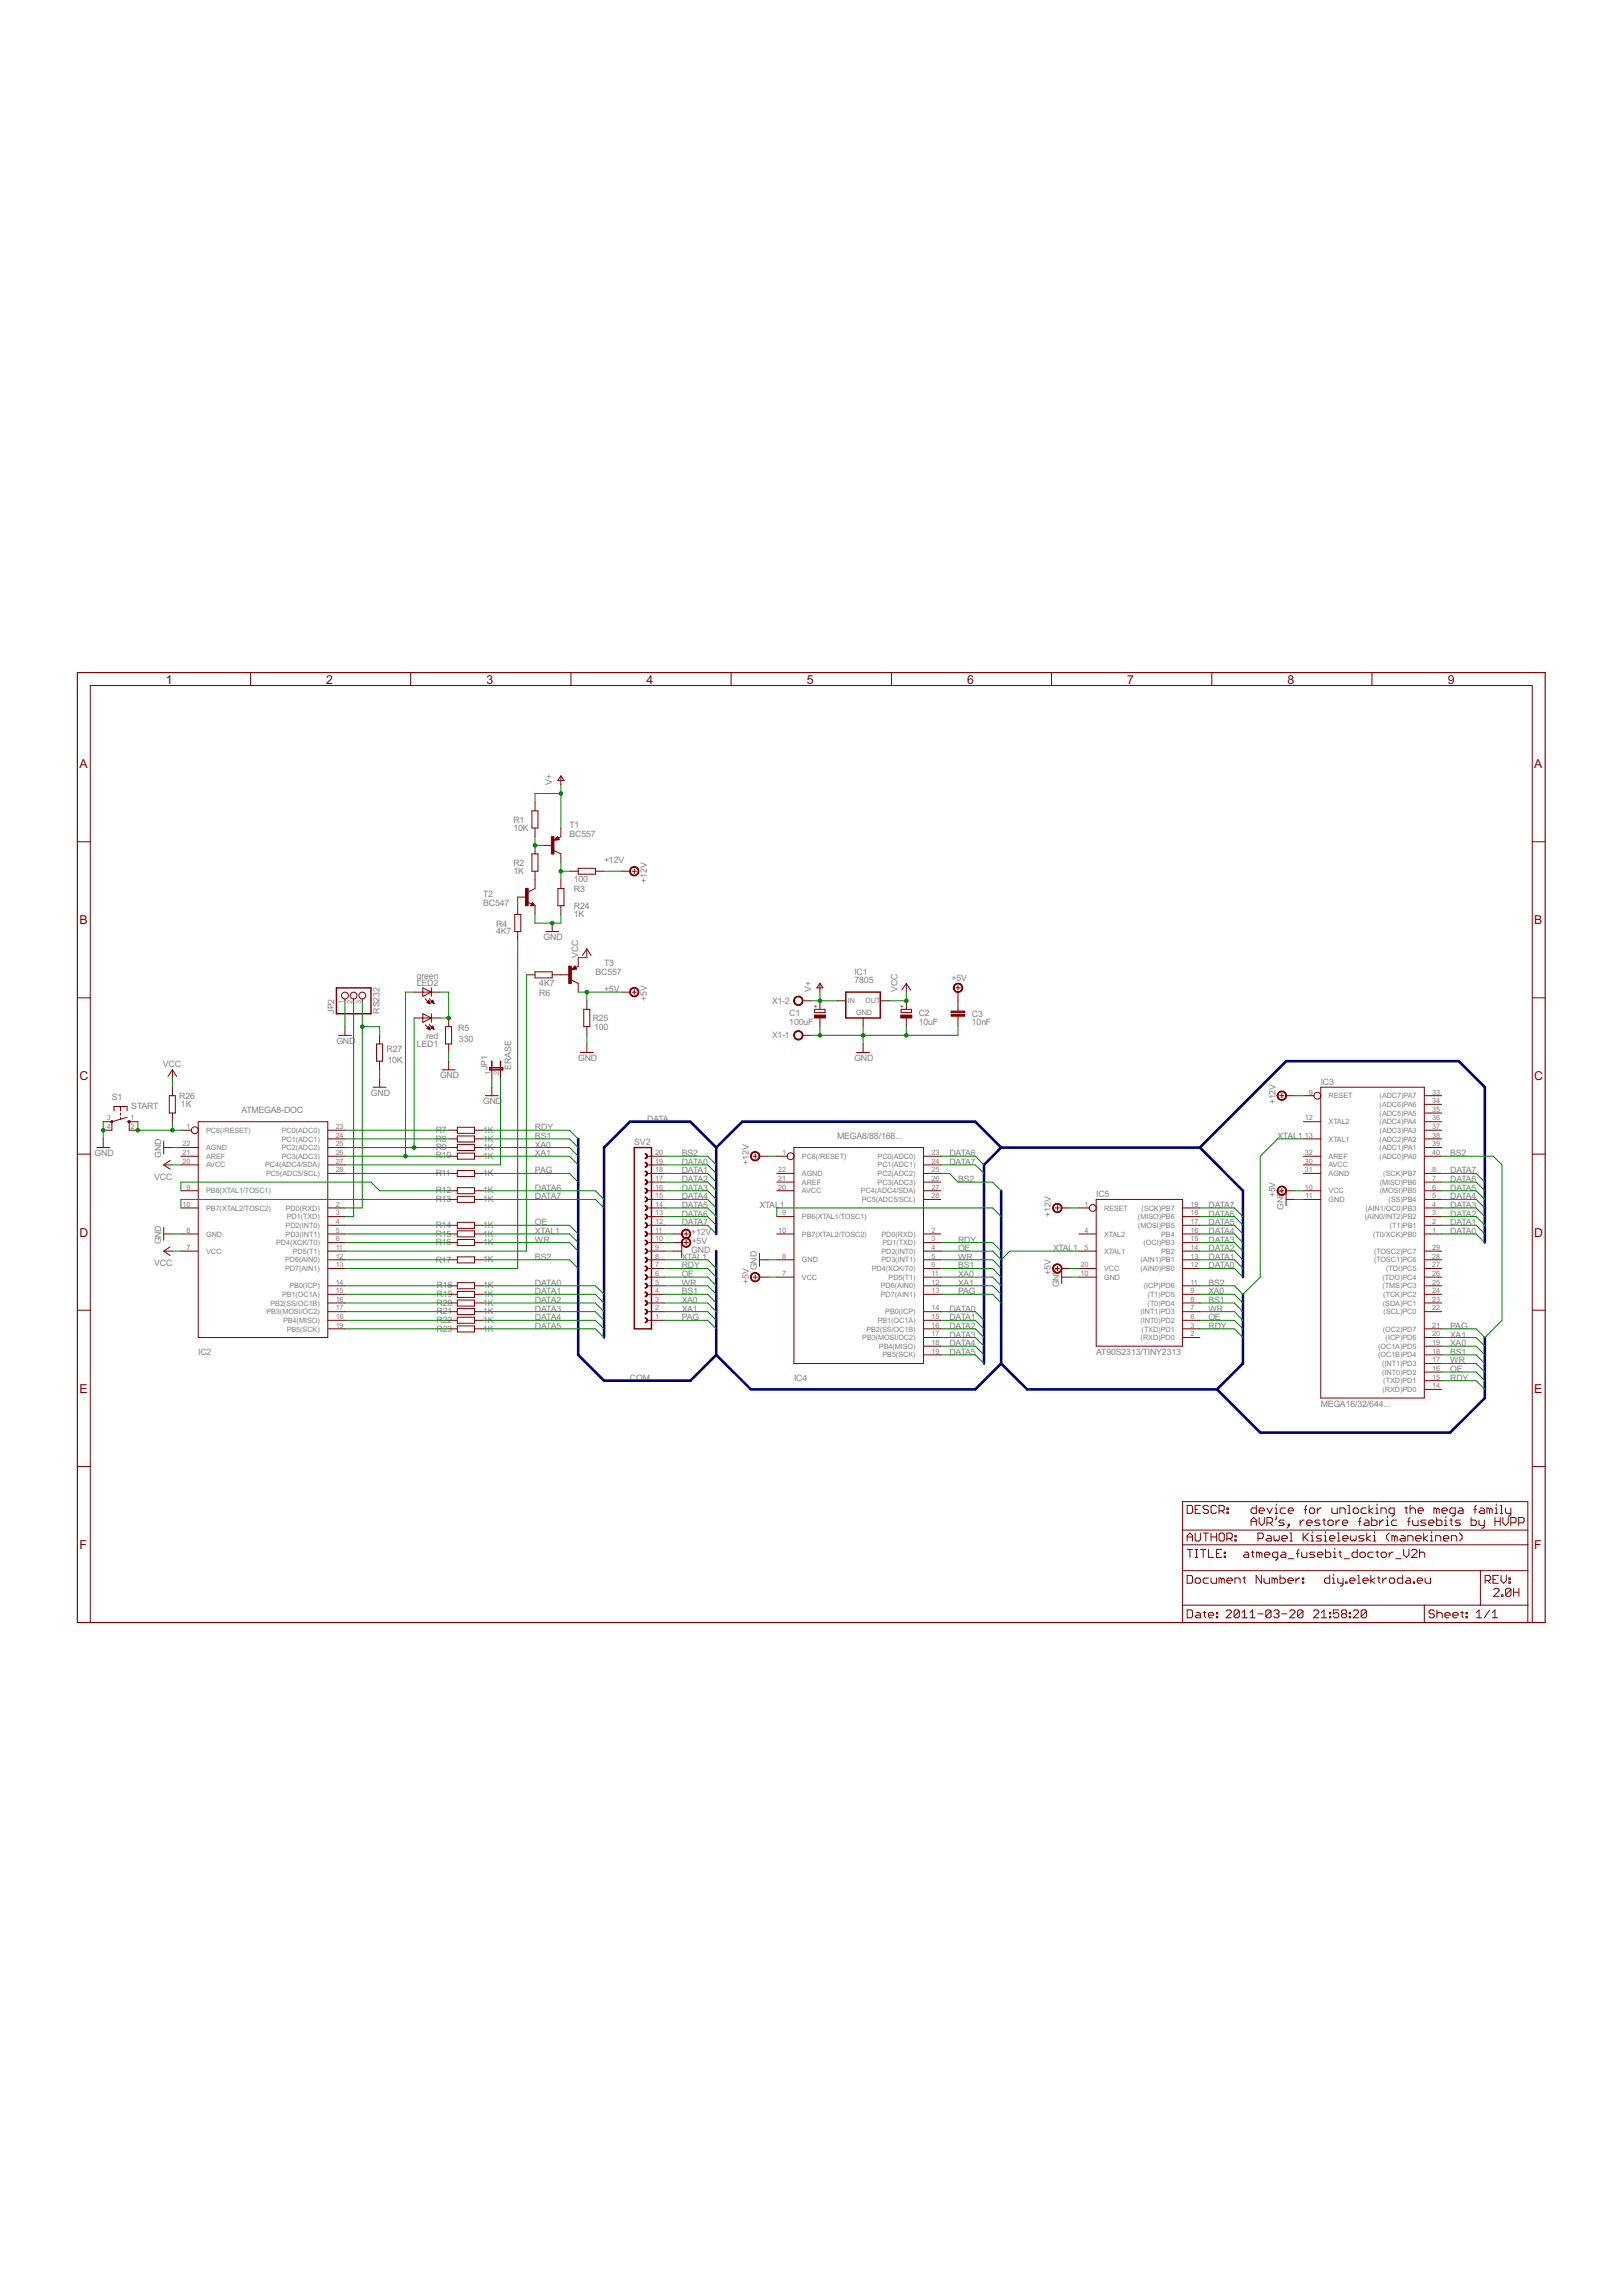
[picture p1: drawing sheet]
<svg xmlns="http://www.w3.org/2000/svg" width="210mm" height="297mm" viewBox="0 0 210 297" stroke-linecap="round" stroke-linejoin="round" font-family="sans-serif">
<defs><g id="words">
<g font-size="1.8" fill="#800000">
<text x="21.5" y="88.4">1</text>
<text x="42.2" y="88.4">2</text>
<text x="62.9" y="88.4">3</text>
<text x="83.7" y="88.4">4</text>
<text x="104.4" y="88.4">5</text>
<text x="125.1" y="88.4">6</text>
<text x="145.9" y="88.4">7</text>
<text x="166.6" y="88.4">8</text>
<text x="187.3" y="88.4">9</text>
<text x="10.3" y="99.4">A</text>
<text x="198.6" y="99.4">A</text>
<text x="10.3" y="119.6">B</text>
<text x="198.6" y="119.6">B</text>
<text x="10.3" y="139.8">C</text>
<text x="198.6" y="139.8">C</text>
<text x="10.3" y="160">D</text>
<text x="198.6" y="160">D</text>
<text x="10.3" y="180.2">E</text>
<text x="198.6" y="180.2">E</text>
<text x="10.3" y="200.4">F</text>
<text x="198.6" y="200.4">F</text>
</g>
<g font-size="1.3" fill="#808080">
<text x="71.5" y="101.5" transform="rotate(-90 71.5 101.5)">V+</text>
<text x="66.4" y="107.5">10K</text>
<text x="66.4" y="106.5">R1</text>
<text x="73.7" y="107.1">T1</text>
<text x="66.4" y="113">1K</text>
<text x="66.4" y="112.1">R2</text>
<text x="73.7" y="108.2">BC557</text>
<text x="78.2" y="111.6">+12V</text>
<text x="62.5" y="117.2">BC547</text>
<text x="62.5" y="116.1">T2</text>
<text x="64.2" y="119.9">R4</text>
<text x="74.3" y="114.2">100</text>
<text x="74.3" y="118.6">1K</text>
<text x="74.3" y="115.4">R3</text>
<text x="74.3" y="117.6">R24</text>
<text x="83.7" y="114.2" transform="rotate(-90 83.7 114.2)">+12V</text>
<text x="64.2" y="120.9">4K7</text>
<text x="70.3" y="121.6">GND</text>
<text x="74.8" y="123.9" transform="rotate(-90 74.8 123.9)">VCC</text>
<text x="78.2" y="125">T3</text>
<text x="43.3" y="131.1" transform="rotate(-90 43.3 131.1)">JP2</text>
<text x="49.1" y="131.1" transform="rotate(-90 49.1 131.1)">RS232</text>
<text x="53.9" y="126.6">green</text>
<text x="53.9" y="127.6">LED2</text>
<text x="69.8" y="127.6">4K7</text>
<text x="69.8" y="128.8">R6</text>
<text x="77.1" y="126.1">BC557</text>
<text x="78.2" y="128.4">+5V</text>
<text x="83.7" y="129.5" transform="rotate(-90 83.7 129.5)">+5V</text>
<text x="99.9" y="129.9">X1-2</text>
<text x="102.1" y="131.5">C1</text>
<text x="105" y="128.4" transform="rotate(-90 105 128.4)">V+</text>
<text x="110.6" y="127.2">7805</text>
<text x="110.6" y="126.1">IC1</text>
<text x="116.2" y="128.4" transform="rotate(-90 116.2 128.4)">VCC</text>
<text x="118.9" y="131.5">C2</text>
<text x="123.1" y="127">+5V</text>
<text x="125.8" y="131.5">C3</text>
<text x="43.5" y="135.1">GND</text>
<text x="50" y="136.1">R27</text>
<text x="50.1" y="137.5">10K</text>
<text x="53.9" y="135.4">LED1</text>
<text x="55.1" y="134.4">red</text>
<text x="59.3" y="133.4">R5</text>
<text x="59.4" y="134.8">330</text>
<text x="74.8" y="137.3">GND</text>
<text x="76.7" y="132">R25</text>
<text x="76.9" y="133.3">100</text>
<text x="99.9" y="134.3">X1-1</text>
<text x="102.1" y="132.6">100uF</text>
<text x="110.6" y="137.3">GND</text>
<text x="118.9" y="132.6">10uF</text>
<text x="125.8" y="132.7">10nF</text>
<text x="14.5" y="142.3">S1</text>
<text x="17" y="143.4">START</text>
<text x="21.1" y="138.1">VCC</text>
<text x="23.2" y="142.2">R26</text>
<text x="23.4" y="143.2">1K</text>
<text x="31.2" y="144">ATMEGA8-DOC</text>
<text x="48" y="141.8">GND</text>
<text x="56.9" y="139.5">GND</text>
<text x="62.5" y="142.9">GND</text>
<text x="63.1" y="138.4" transform="rotate(-90 63.1 138.4)">JP1</text>
<text x="66.2" y="138.4" transform="rotate(-90 66.2 138.4)">ERASE</text>
<text x="165" y="142.9" transform="rotate(-90 165 142.9)">+12V</text>
<text x="170.9" y="140.3">IC3</text>
<text x="12.2" y="149.6">GND</text>
<text x="20.9" y="149.8" transform="rotate(-90 20.9 149.8)">GND</text>
<text x="56.4" y="146.6">R7</text>
<text x="56.4" y="147.7">R8</text>
<text x="56.4" y="148.8">R9</text>
<text x="56.4" y="149.8">R10</text>
<text x="62.5" y="146.6">1K</text>
<text x="62.5" y="147.7">1K</text>
<text x="62.5" y="148.8">1K</text>
<text x="62.5" y="149.9">1K</text>
<text x="69.2" y="146.2">RDY</text>
<text x="69.2" y="147.3">BS1</text>
<text x="69.2" y="149.6">XA1</text>
<text x="69.2" y="148.5">XA0</text>
<text x="82.1" y="148.1">SV2</text>
<text x="83.8" y="145.1">DATA</text>
<text x="88.2" y="149.6">BS2</text>
<text x="108.3" y="147.3">MEGA8/88/168...</text>
<text x="122.9" y="149.6">DATA6</text>
<text x="165.3" y="147.3">XTAL1</text>
<text x="187.7" y="149.6">BS2</text>
<text x="20" y="152.6">VCC</text>
<text x="56.4" y="154.4">R12</text>
<text x="56.4" y="155.5">R13</text>
<text x="56.4" y="152.2">R11</text>
<text x="62.5" y="154.4">1K</text>
<text x="62.5" y="155.5">1K</text>
<text x="62.5" y="152.1">1K</text>
<text x="69.2" y="154">DATA6</text>
<text x="69.2" y="155.2">DATA7</text>
<text x="69.2" y="151.8">PAG</text>
<text x="88.2" y="155.2">DATA4</text>
<text x="88.2" y="154">DATA3</text>
<text x="88.2" y="152.9">DATA2</text>
<text x="88.2" y="151.8">DATA1</text>
<text x="88.2" y="150.7">DATA0</text>
<text x="96.9" y="150.7" transform="rotate(-90 96.9 150.7)">+12V</text>
<text x="122.9" y="150.7">DATA7</text>
<text x="124" y="152.9">BS2</text>
<text x="141.9" y="154.8">IC5</text>
<text x="165" y="154.9" transform="rotate(-90 165 154.9)">+5V</text>
<text x="187.7" y="152.9">DATA6</text>
<text x="187.7" y="151.8">DATA7</text>
<text x="187.7" y="154">DATA5</text>
<text x="187.7" y="155.2">DATA4</text>
<text x="20.9" y="161" transform="rotate(-90 20.9 161)">GND</text>
<text x="56.4" y="160">R15</text>
<text x="56.4" y="158.9">R14</text>
<text x="56.4" y="161.1">R16</text>
<text x="62.5" y="160">1K</text>
<text x="62.5" y="158.9">1K</text>
<text x="62.5" y="161.1">1K</text>
<text x="69.2" y="158.5">OE</text>
<text x="69.2" y="160.8">WR</text>
<text x="69.2" y="159.6">XTAL1</text>
<text x="88.2" y="157.4">DATA6</text>
<text x="88.2" y="158.5">DATA7</text>
<text x="88.2" y="156.3">DATA5</text>
<text x="89.5" y="159.8">+12V</text>
<text x="89.5" y="160.9">+5V</text>
<text x="98.3" y="156.3">XTAL1</text>
<text x="124" y="160.8">RDY</text>
<text x="124" y="161.9">OE</text>
<text x="136" y="157.4" transform="rotate(-90 136 157.4)">+12V</text>
<text x="136.3" y="161.9">XTAL1</text>
<text x="156.4" y="157.4">DATA6</text>
<text x="156.4" y="156.3">DATA7</text>
<text x="156.4" y="158.5">DATA5</text>
<text x="156.4" y="159.6">DATA4</text>
<text x="156.4" y="160.8">DATA3</text>
<text x="156.4" y="161.9">DATA2</text>
<text x="166.1" y="156.5" transform="rotate(-90 166.1 156.5)">GND</text>
<text x="187.7" y="156.3">DATA3</text>
<text x="187.7" y="157.4">DATA2</text>
<text x="187.7" y="158.5">DATA1</text>
<text x="187.7" y="159.6">DATA0</text>
<text x="20" y="163.8">VCC</text>
<text x="56.4" y="163.3">R17</text>
<text x="56.5" y="166.7">R18</text>
<text x="56.5" y="167.8">R19</text>
<text x="62.5" y="163.3">1K</text>
<text x="62.5" y="166.7">1K</text>
<text x="62.5" y="167.8">1K</text>
<text x="69.2" y="167.5">DATA1</text>
<text x="69.2" y="166.3">DATA0</text>
<text x="69.2" y="163">BS2</text>
<text x="88.2" y="164.1">RDY</text>
<text x="88.2" y="165.2">OE</text>
<text x="88.2" y="167.5">BS1</text>
<text x="88.2" y="166.3">WR</text>
<text x="88.2" y="163">XTAL1</text>
<text x="89.5" y="162.1">GND</text>
<text x="96.9" y="166.1" transform="rotate(-90 96.9 166.1)">+5V</text>
<text x="97.9" y="164.3" transform="rotate(-90 97.9 164.3)">GND</text>
<text x="124" y="164.1">BS1</text>
<text x="124" y="166.3">XA1</text>
<text x="124" y="167.5">PAG</text>
<text x="124" y="163">WR</text>
<text x="124" y="165.2">XA0</text>
<text x="136" y="164.9" transform="rotate(-90 136 164.9)">+5V</text>
<text x="137.1" y="166.6" transform="rotate(-90 137.1 166.6)">GND</text>
<text x="156.4" y="163">DATA1</text>
<text x="156.4" y="164.1">DATA0</text>
<text x="156.4" y="166.3">BS2</text>
<text x="156.4" y="167.5">XA0</text>
<text x="56.5" y="168.9">R20</text>
<text x="56.5" y="170">R21</text>
<text x="56.5" y="171.2">R22</text>
<text x="56.5" y="172.3">R23</text>
<text x="62.5" y="168.9">1K</text>
<text x="62.5" y="170">1K</text>
<text x="62.5" y="171.1">1K</text>
<text x="62.5" y="172.4">1K</text>
<text x="69.2" y="171.9">DATA5</text>
<text x="69.2" y="170.8">DATA4</text>
<text x="69.2" y="169.7">DATA3</text>
<text x="69.2" y="168.6">DATA2</text>
<text x="88.2" y="169.7">XA1</text>
<text x="88.2" y="170.8">PAG</text>
<text x="88.2" y="168.6">XA0</text>
<text x="122.9" y="173">DATA3</text>
<text x="122.9" y="171.9">DATA2</text>
<text x="122.9" y="170.8">DATA1</text>
<text x="122.9" y="169.7">DATA0</text>
<text x="156.4" y="171.9">RDY</text>
<text x="156.4" y="170.8">OE</text>
<text x="156.4" y="168.6">BS1</text>
<text x="156.4" y="169.7">WR</text>
<text x="187.7" y="173">XA1</text>
<text x="187.7" y="171.9">PAG</text>
<text x="25.7" y="175.3">IC2</text>
<text x="81.5" y="178.6">COM</text>
<text x="102.8" y="178.6">IC4</text>
<text x="122.9" y="175.3">DATA5</text>
<text x="122.9" y="174.2">DATA4</text>
<text x="141.9" y="175.3">AT90S2313/TINY2313</text>
<text x="187.7" y="178.6">RDY</text>
<text x="187.7" y="177.5">OE</text>
<text x="187.7" y="175.3">BS1</text>
<text x="187.7" y="176.4">WR</text>
<text x="187.7" y="174.2">XA0</text>
<text x="170.9" y="182">MEGA16/32/644...</text>
</g>
<g font-size="1.1" fill="#808080">
<text x="44.5" y="129.9" transform="rotate(-90 44.5 129.9)">1</text>
<text x="45.6" y="129.9" transform="rotate(-90 45.6 129.9)">2</text>
<text x="46.7" y="129.9" transform="rotate(-90 46.7 129.9)">3</text>
<text x="109.7" y="129.7">IN</text>
<text x="110.8" y="131.4">GND</text>
<text x="112" y="129.7">OUT</text>
<text x="63.5" y="139.1" transform="rotate(-90 63.5 139.1)">1</text>
<text x="64.6" y="139.1" transform="rotate(-90 64.6 139.1)">2</text>
<text x="169.4" y="141.6">9</text>
<text x="171.9" y="142.1">RESET</text>
<text x="178.5" y="142.1">(ADC7)PA7</text>
<text x="178.5" y="143.2">(ADC6)PA6</text>
<text x="185.3" y="141.6">33</text>
<text x="185.3" y="142.7">34</text>
<text x="185.3" y="143.8">35</text>
<text x="13.8" y="145">3</text>
<text x="13.8" y="146.1">4</text>
<text x="16.9" y="145">1</text>
<text x="16.9" y="146.1">2</text>
<text x="23.6" y="148.3">22</text>
<text x="23.6" y="149.4">21</text>
<text x="24.1" y="146.1">1</text>
<text x="26.7" y="148.8">AGND</text>
<text x="26.7" y="149.9">AREF</text>
<text x="26.7" y="146.6">PC6(/RESET)</text>
<text x="36.5" y="149.9">PC3(ADC3)</text>
<text x="36.5" y="148.8">PC2(ADC2)</text>
<text x="36.5" y="147.7">PC1(ADC1)</text>
<text x="36.5" y="146.6">PC0(ADC0)</text>
<text x="43.4" y="149.4">26</text>
<text x="43.4" y="148.3">25</text>
<text x="43.4" y="147.2">24</text>
<text x="43.4" y="146.1">23</text>
<text x="84.8" y="149.4">20</text>
<text x="101.2" y="149.4">1</text>
<text x="103.8" y="149.9">PC6(/RESET)</text>
<text x="113.6" y="149.9">PC0(ADC0)</text>
<text x="120.5" y="149.4">23</text>
<text x="168.9" y="149.4">32</text>
<text x="168.9" y="147.2">13</text>
<text x="168.9" y="145">12</text>
<text x="171.9" y="149.9">AREF</text>
<text x="171.9" y="147.7">XTAL1</text>
<text x="171.9" y="145.4">XTAL2</text>
<text x="178.5" y="144.3">(ADC5)PA5</text>
<text x="178.5" y="145.5">(ADC4)PA4</text>
<text x="178.5" y="146.6">(ADC3)PA3</text>
<text x="178.5" y="147.7">(ADC2)PA2</text>
<text x="178.5" y="148.8">(ADC1)PA1</text>
<text x="178.5" y="149.9">(ADC0)PA0</text>
<text x="185.3" y="145">36</text>
<text x="185.3" y="146.1">37</text>
<text x="185.3" y="147.2">38</text>
<text x="185.3" y="148.3">39</text>
<text x="185.3" y="149.4">40</text>
<text x="23.6" y="150.5">20</text>
<text x="24.1" y="153.9">9</text>
<text x="26.7" y="154.4">PB6(XTAL1/TOSC1)</text>
<text x="26.7" y="151">AVCC</text>
<text x="34.3" y="151">PC4(ADC4/SDA)</text>
<text x="34.4" y="152.2">PC5(ADC5/SCL)</text>
<text x="43.4" y="151.7">28</text>
<text x="43.4" y="150.5">27</text>
<text x="84.8" y="155">15</text>
<text x="84.8" y="153.9">16</text>
<text x="84.8" y="152.8">17</text>
<text x="84.8" y="151.7">18</text>
<text x="84.8" y="150.5">19</text>
<text x="100.7" y="151.7">22</text>
<text x="100.7" y="152.8">21</text>
<text x="100.7" y="153.9">20</text>
<text x="103.8" y="152.1">AGND</text>
<text x="103.8" y="153.3">AREF</text>
<text x="103.8" y="154.4">AVCC</text>
<text x="111.4" y="154.4">PC4(ADC4/SDA)</text>
<text x="111.5" y="155.5">PC5(ADC5/SCL)</text>
<text x="113.6" y="153.3">PC3(ADC3)</text>
<text x="113.6" y="152.2">PC2(ADC2)</text>
<text x="113.6" y="151">PC1(ADC1)</text>
<text x="120.5" y="155">28</text>
<text x="120.5" y="153.9">27</text>
<text x="120.5" y="152.8">26</text>
<text x="120.5" y="151.7">25</text>
<text x="120.5" y="150.5">24</text>
<text x="168.9" y="151.7">31</text>
<text x="168.9" y="150.5">30</text>
<text x="168.9" y="153.9">10</text>
<text x="169" y="155">11</text>
<text x="171.9" y="152.1">AGND</text>
<text x="171.9" y="151">AVCC</text>
<text x="171.9" y="154.4">VCC</text>
<text x="171.9" y="155.5">GND</text>
<text x="178.6" y="153.3">(MISO)PB6</text>
<text x="178.6" y="154.4">(MOSI)PB5</text>
<text x="179" y="152.2">(SCK)PB7</text>
<text x="179.7" y="155.5">(SS)PB4</text>
<text x="185.3" y="151.7">8</text>
<text x="185.3" y="152.8">7</text>
<text x="185.3" y="153.9">6</text>
<text x="185.3" y="155">5</text>
<text x="23.6" y="156.1">10</text>
<text x="24.1" y="159.5">8</text>
<text x="24.1" y="161.7">7</text>
<text x="26.7" y="156.6">PB7(XTAL2/TOSC2)</text>
<text x="26.7" y="160">GND</text>
<text x="35.7" y="161.1">PD4(XCK/T0)</text>
<text x="37" y="160">PD3(INT1)</text>
<text x="37" y="158.9">PD2(INT0)</text>
<text x="37" y="156.6">PD0(RXD)</text>
<text x="37.1" y="157.7">PD1(TXD)</text>
<text x="43.4" y="161.7">11</text>
<text x="43.4" y="160.6">6</text>
<text x="43.4" y="159.5">5</text>
<text x="43.4" y="158.4">4</text>
<text x="43.4" y="157.2">3</text>
<text x="43.4" y="156.1">2</text>
<text x="84.8" y="161.7">9</text>
<text x="84.8" y="160.6">10</text>
<text x="84.8" y="159.5">11</text>
<text x="84.8" y="158.4">12</text>
<text x="84.8" y="157.2">13</text>
<text x="84.8" y="156.1">14</text>
<text x="100.7" y="159.5">10</text>
<text x="101.2" y="157.2">9</text>
<text x="103.8" y="160">PB7(XTAL2/TOSC2)</text>
<text x="103.8" y="157.7">PB6(XTAL1/TOSC1)</text>
<text x="114.1" y="160">PD0(RXD)</text>
<text x="114.2" y="161.1">PD1(TXD)</text>
<text x="120.5" y="161.7">4</text>
<text x="120.5" y="160.6">3</text>
<text x="120.5" y="159.5">2</text>
<text x="140.3" y="161.7">5</text>
<text x="140.3" y="159.5">4</text>
<text x="140.3" y="156.1">1</text>
<text x="142.9" y="160">XTAL2</text>
<text x="142.9" y="156.6">RESET</text>
<text x="147.3" y="157.7">(MISO)PB6</text>
<text x="147.3" y="158.9">(MOSI)PB5</text>
<text x="147.7" y="156.6">(SCK)PB7</text>
<text x="148" y="161.1">(OCI)PB3</text>
<text x="150.3" y="160">PB4</text>
<text x="154.1" y="156.1">19</text>
<text x="154.1" y="157.2">18</text>
<text x="154.1" y="158.4">17</text>
<text x="154.1" y="159.5">16</text>
<text x="154.1" y="160.6">15</text>
<text x="154.1" y="161.7">14</text>
<text x="176.6" y="157.7">(AIN0/INT2)PB2</text>
<text x="176.7" y="156.6">(AIN1/OC0)PB3</text>
<text x="177.7" y="160">(T0/XCK)PB0</text>
<text x="179.9" y="158.9">(T1)PB1</text>
<text x="185.3" y="156.1">4</text>
<text x="185.3" y="157.2">3</text>
<text x="185.3" y="158.4">2</text>
<text x="185.3" y="159.5">1</text>
<text x="185.3" y="161.7">29</text>
<text x="26.7" y="162.2">VCC</text>
<text x="36.5" y="167.8">PB1(OC1A)</text>
<text x="36.9" y="164.4">PD7(AIN1)</text>
<text x="36.9" y="163.3">PD6(AIN0)</text>
<text x="37.5" y="166.7">PB0(ICP)</text>
<text x="37.9" y="162.2">PD5(T1)</text>
<text x="43.4" y="167.3">15</text>
<text x="43.4" y="166.2">14</text>
<text x="43.4" y="163.9">13</text>
<text x="43.4" y="162.8">12</text>
<text x="84.8" y="167.3">4</text>
<text x="84.8" y="166.2">5</text>
<text x="84.8" y="165.1">6</text>
<text x="84.8" y="163.9">7</text>
<text x="84.8" y="162.8">8</text>
<text x="101.2" y="162.8">8</text>
<text x="101.2" y="165.1">7</text>
<text x="103.8" y="163.3">GND</text>
<text x="103.8" y="165.6">VCC</text>
<text x="112.8" y="164.4">PD4(XCK/T0)</text>
<text x="114" y="167.8">PD7(AIN1)</text>
<text x="114" y="166.7">PD6(AIN0)</text>
<text x="114.1" y="163.3">PD3(INT1)</text>
<text x="114.1" y="162.2">PD2(INT0)</text>
<text x="115" y="165.6">PD5(T1)</text>
<text x="120.5" y="167.3">13</text>
<text x="120.5" y="166.2">12</text>
<text x="120.5" y="165.1">11</text>
<text x="120.5" y="163.9">6</text>
<text x="120.5" y="162.8">5</text>
<text x="139.8" y="165.1">10</text>
<text x="139.8" y="163.9">20</text>
<text x="142.9" y="165.6">GND</text>
<text x="142.9" y="164.4">VCC</text>
<text x="142.9" y="162.2">XTAL1</text>
<text x="147.6" y="163.3">(AIN1)PB1</text>
<text x="147.6" y="164.4">(AIN0)PB0</text>
<text x="148" y="166.7">(ICP)PD6</text>
<text x="148.5" y="167.8">(T1)PD5</text>
<text x="150.3" y="162.2">PB2</text>
<text x="154.1" y="162.8">13</text>
<text x="154.1" y="163.9">12</text>
<text x="154.1" y="166.2">11</text>
<text x="154.1" y="167.3">9</text>
<text x="177.8" y="162.2">(TOSC2)PC7</text>
<text x="177.8" y="163.3">(TOSC1)PC6</text>
<text x="178.9" y="165.6">(TDO)PC4</text>
<text x="178.9" y="166.7">(TMS)PC3</text>
<text x="179" y="167.8">(TCK)PC2</text>
<text x="179.4" y="164.4">(TDI)PC5</text>
<text x="185.3" y="162.8">28</text>
<text x="185.3" y="163.9">27</text>
<text x="185.3" y="165.1">26</text>
<text x="185.3" y="166.2">25</text>
<text x="185.3" y="167.3">24</text>
<text x="34.5" y="170">PB3(MOSI/OC2)</text>
<text x="35" y="168.9">PB2(SS/OC1B)</text>
<text x="36.6" y="171.1">PB4(MISO)</text>
<text x="37.1" y="172.3">PB5(SCK)</text>
<text x="43.4" y="171.8">19</text>
<text x="43.4" y="170.7">18</text>
<text x="43.4" y="169.5">17</text>
<text x="43.4" y="168.4">16</text>
<text x="84.8" y="170.7">1</text>
<text x="84.8" y="169.5">2</text>
<text x="84.8" y="168.4">3</text>
<text x="111.6" y="173.4">PB3(MOSI/OC2)</text>
<text x="112.1" y="172.3">PB2(SS/OC1B)</text>
<text x="113.6" y="171.1">PB1(OC1A)</text>
<text x="114.6" y="170">PB0(ICP)</text>
<text x="120.5" y="172.9">17</text>
<text x="120.5" y="171.8">16</text>
<text x="120.5" y="170.7">15</text>
<text x="120.5" y="169.5">14</text>
<text x="147.6" y="170">(INT1)PD3</text>
<text x="147.6" y="171.1">(INT0)PD2</text>
<text x="147.6" y="173.4">(RXD)PD0</text>
<text x="147.7" y="172.3">(TXD)PD1</text>
<text x="148.5" y="168.9">(T0)PD4</text>
<text x="154.1" y="168.4">8</text>
<text x="154.1" y="169.5">7</text>
<text x="154.1" y="170.7">6</text>
<text x="154.1" y="171.8">3</text>
<text x="154.1" y="172.9">2</text>
<text x="179" y="168.9">(SDA)PC1</text>
<text x="179" y="172.3">(OC2)PD7</text>
<text x="179.1" y="170">(SCL)PC0</text>
<text x="179.3" y="173.4">(ICP)PD6</text>
<text x="185.3" y="168.4">23</text>
<text x="185.3" y="169.5">22</text>
<text x="185.3" y="172.9">20</text>
<text x="185.3" y="171.8">21</text>
<text x="113.7" y="174.5">PB4(MISO)</text>
<text x="114.2" y="175.6">PB5(SCK)</text>
<text x="120.5" y="175.1">19</text>
<text x="120.5" y="174">18</text>
<text x="178.3" y="175.6">(OC1B)PD4</text>
<text x="178.3" y="174.5">(OC1A)PD5</text>
<text x="178.9" y="177.9">(INT0)PD2</text>
<text x="178.9" y="176.7">(INT1)PD3</text>
<text x="179" y="179">(TXD)PD1</text>
<text x="185.3" y="179.6">14</text>
<text x="185.3" y="178.5">15</text>
<text x="185.3" y="177.4">16</text>
<text x="185.3" y="176.2">17</text>
<text x="185.3" y="175.1">18</text>
<text x="185.3" y="174">19</text>
<text x="178.9" y="180.1">(RXD)PD0</text>
</g>
<g font-size=".9" fill="#800000">
<text x="105.8" y="130.4" transform="rotate(-90 105.8 130.4)">+</text>
<text x="117" y="130.4" transform="rotate(-90 117 130.4)">+</text>
</g>
</g></defs>
<g fill="#800000" stroke="#800000" stroke-width=".13">
<path d="M153.6 198.7v.7z"/>
<path d="M153.6 198.7l.4-.4z"/>
<path d="M154 198.3l.3 .4z"/>
<path d="M154.3 198.7v.7z"/>
<path d="M153.6 198.8h.7z"/>
<path d="M154.7 198.3v.9z"/>
<path d="M154.7 199.2l.1 .2z"/>
<path d="M154.8 199.4h.4z"/>
<path d="M155.2 199.4l.1-.2z"/>
<path d="M155.3 198.3v.9z"/>
<path d="M156 198.3v1.1z"/>
<path d="M155.7 198.3h.7z"/>
<path d="M156.7 198.3v1.1z"/>
<path d="M156.7 198.8h.7z"/>
<path d="M157.4 198.3v1.1z"/>
<path d="M157.9 198.3h.4z"/>
<path d="M157.8 198.5l.1-.2z"/>
<path d="M157.8 198.5v.7z"/>
<path d="M157.8 199.2l.1 .2z"/>
<path d="M157.9 199.4h.4z"/>
<path d="M158.3 199.4l.1-.2z"/>
<path d="M158.4 198.5v.7z"/>
<path d="M158.3 198.3l.1 .2z"/>
<path d="M158.8 198.3v1.1z"/>
<path d="M158.8 198.3h.5z"/>
<path d="M159.3 198.3l.2 .2z"/>
<path d="M159.5 198.5v.3z"/>
<path d="M159.5 198.8l-.2 .2z"/>
<path d="M158.8 199h.5z"/>
<path d="M159.1 199l.4 .4z"/>
<path d="M159.8 198.7h.2z"/>
<path d="M160 198.7v.1z"/>
<path d="M159.8 198.8h.2z"/>
<path d="M159.8 198.7v.1z"/>
<path d="M159.8 199.2h.2z"/>
<path d="M160 199.2v.2z"/>
<path d="M159.8 199.4h.2z"/>
<path d="M159.8 199.2v.2z"/>
<path d="M153.6 194.8v1z"/>
<path d="M153.6 195.8h.6z"/>
<path d="M154.2 195.8l.1-.2z"/>
<path d="M154.3 194.9v.7z"/>
<path d="M154.2 194.8l.1 .1z"/>
<path d="M153.6 194.8h.6z"/>
<path d="M154.7 194.8h.6z"/>
<path d="M154.7 194.8v1z"/>
<path d="M154.7 195.8h.6z"/>
<path d="M154.7 195.3h.3z"/>
<path d="M156.2 194.8l.2 .1z"/>
<path d="M155.9 194.8h.3z"/>
<path d="M155.9 194.8l-.2 .1z"/>
<path d="M155.7 194.9v.2z"/>
<path d="M155.7 195.1l.2 .2z"/>
<path d="M155.9 195.3h.3z"/>
<path d="M156.2 195.3l.2 .2z"/>
<path d="M156.4 195.5v.1z"/>
<path d="M156.4 195.6l-.2 .2z"/>
<path d="M155.9 195.8h.3z"/>
<path d="M155.7 195.6l.2 .2z"/>
<path d="M157.2 194.8l.2 .1z"/>
<path d="M156.9 194.8h.3z"/>
<path d="M156.9 194.8l-.2 .1z"/>
<path d="M156.7 194.9v.7z"/>
<path d="M156.7 195.6l.2 .2z"/>
<path d="M156.9 195.8h.3z"/>
<path d="M157.2 195.8l.2-.2z"/>
<path d="M157.8 194.8v1z"/>
<path d="M157.8 194.8h.5z"/>
<path d="M158.3 194.8l.1 .1z"/>
<path d="M158.4 194.9v.4z"/>
<path d="M158.4 195.3l-.1 .2z"/>
<path d="M157.8 195.5h.5z"/>
<path d="M158.1 195.5l.3 .3z"/>
<path d="M158.8 195.1h.2z"/>
<path d="M159 195.1v.2z"/>
<path d="M158.8 195.3h.2z"/>
<path d="M158.8 195.1v.2z"/>
<path d="M158.8 195.6h.2z"/>
<path d="M159 195.6v.2z"/>
<path d="M158.8 195.8h.2z"/>
<path d="M158.8 195.6v.2z"/>
<path d="M162.6 194.8v1z"/>
<path d="M162.1 195.8h.5z"/>
<path d="M161.9 195.6l.2 .2z"/>
<path d="M161.9 195.3v.3z"/>
<path d="M162.1 195.1l-.2 .2z"/>
<path d="M162.1 195.1h.5z"/>
<path d="M163.1 195.8h.3z"/>
<path d="M162.9 195.6l.2 .2z"/>
<path d="M162.9 195.3v.3z"/>
<path d="M163.1 195.1l-.2 .2z"/>
<path d="M163.1 195.1h.3z"/>
<path d="M163.4 195.1l.2 .2z"/>
<path d="M163.6 195.3v.2z"/>
<path d="M162.9 195.5h.7z"/>
<path d="M164 195.1l.3 .7z"/>
<path d="M164.7 195.1l-.4 .7z"/>
<path d="M165 195.1h.2z"/>
<path d="M165.2 195.1v.7z"/>
<path d="M165 195.8h.3z"/>
<path d="M165.2 194.6v.2z"/>
<path d="M165.8 195.1h.6z"/>
<path d="M165.8 195.1l-.1 .2z"/>
<path d="M165.7 195.3v.3z"/>
<path d="M165.7 195.6l.1 .2z"/>
<path d="M165.8 195.8h.6z"/>
<path d="M166.9 195.8h.3z"/>
<path d="M166.7 195.6l.2 .2z"/>
<path d="M166.7 195.3v.3z"/>
<path d="M166.9 195.1l-.2 .2z"/>
<path d="M166.9 195.1h.3z"/>
<path d="M167.2 195.1l.2 .2z"/>
<path d="M167.4 195.3v.2z"/>
<path d="M166.7 195.5h.7z"/>
<path d="M168.9 194.9v.9z"/>
<path d="M168.9 194.9l.2-.1z"/>
<path d="M168.8 195.3h.3z"/>
<path d="M169.6 195.8h.4z"/>
<path d="M170 195.8l.1-.2z"/>
<path d="M170.1 195.3v.3z"/>
<path d="M170 195.1l.1 .2z"/>
<path d="M169.6 195.1h.4z"/>
<path d="M169.6 195.1l-.1 .2z"/>
<path d="M169.5 195.3v.3z"/>
<path d="M169.5 195.6l.1 .2z"/>
<path d="M170.5 195.1v.7z"/>
<path d="M170.8 195.1l-.3 .4z"/>
<path d="M170.8 195.1h.2z"/>
<path d="M172.4 195.1v.5z"/>
<path d="M172.4 195.6l.1 .2z"/>
<path d="M172.5 195.8h.6z"/>
<path d="M173.1 195.1v.7z"/>
<path d="M173.4 195.1v.7z"/>
<path d="M173.4 195.1h.5z"/>
<path d="M173.9 195.1l.2 .2z"/>
<path d="M174.1 195.3v.5z"/>
<path d="M174.4 194.8h.2z"/>
<path d="M174.6 194.8v1z"/>
<path d="M174.4 195.8h.4z"/>
<path d="M175.3 195.8h.3z"/>
<path d="M175.6 195.8l.2-.2z"/>
<path d="M175.8 195.3v.3z"/>
<path d="M175.6 195.1l.2 .2z"/>
<path d="M175.3 195.1h.3z"/>
<path d="M175.3 195.1l-.2 .2z"/>
<path d="M175.1 195.3v.3z"/>
<path d="M175.1 195.6l.2 .2z"/>
<path d="M176.3 195.1h.5z"/>
<path d="M176.3 195.1l-.2 .2z"/>
<path d="M176.1 195.3v.3z"/>
<path d="M176.1 195.6l.2 .2z"/>
<path d="M176.3 195.8h.5z"/>
<path d="M177.2 194.8v1z"/>
<path d="M177.2 195.5l.5 .3z"/>
<path d="M177.2 195.5l.5-.4z"/>
<path d="M178 195.1h.2z"/>
<path d="M178.2 195.1v.7z"/>
<path d="M178 195.8h.4z"/>
<path d="M178.2 194.6v.2z"/>
<path d="M178.7 195.1v.7z"/>
<path d="M178.7 195.1h.5z"/>
<path d="M179.2 195.1l.2 .2z"/>
<path d="M179.4 195.3v.5z"/>
<path d="M180.1 196.1h.2z"/>
<path d="M180.3 196.1l.1-.1z"/>
<path d="M180.4 195.1v.9z"/>
<path d="M179.9 195.1h.5z"/>
<path d="M179.9 195.1l-.2 .2z"/>
<path d="M179.7 195.3v.3z"/>
<path d="M179.7 195.6l.2 .2z"/>
<path d="M179.9 195.8h.5z"/>
<path d="M182 194.9v.7z"/>
<path d="M182 195.6l.1 .2z"/>
<path d="M181.8 195.1h.3z"/>
<path d="M182.5 194.8v1z"/>
<path d="M182.6 195.1l-.1 .2z"/>
<path d="M182.6 195.1h.4z"/>
<path d="M183 195.1l.2 .2z"/>
<path d="M183.2 195.3v.5z"/>
<path d="M183.7 195.8h.3z"/>
<path d="M183.5 195.6l.2 .2z"/>
<path d="M183.5 195.3v.3z"/>
<path d="M183.7 195.1l-.2 .2z"/>
<path d="M183.7 195.1h.3z"/>
<path d="M184 195.1l.2 .2z"/>
<path d="M184.2 195.3v.2z"/>
<path d="M183.5 195.5h.7z"/>
<path d="M185.6 195.1v.7z"/>
<path d="M185.6 195.1h.1z"/>
<path d="M185.7 195.1l.2 .2z"/>
<path d="M185.9 195.3v.5z"/>
<path d="M186.1 195.1l-.2 .2z"/>
<path d="M186.1 195.1l.1 .2z"/>
<path d="M186.2 195.3v.5z"/>
<path d="M186.8 195.8h.3z"/>
<path d="M186.6 195.6l.2 .2z"/>
<path d="M186.6 195.3v.3z"/>
<path d="M186.8 195.1l-.2 .2z"/>
<path d="M186.8 195.1h.3z"/>
<path d="M187.1 195.1l.2 .2z"/>
<path d="M187.3 195.3v.2z"/>
<path d="M186.6 195.5h.7z"/>
<path d="M188 196.1h.2z"/>
<path d="M188.2 196.1l.1-.1z"/>
<path d="M188.3 195.1v.9z"/>
<path d="M187.8 195.1h.5z"/>
<path d="M187.8 195.1l-.2 .2z"/>
<path d="M187.6 195.3v.3z"/>
<path d="M187.6 195.6l.2 .2z"/>
<path d="M187.8 195.8h.5z"/>
<path d="M188.8 195.1h.4z"/>
<path d="M189.2 195.1l.1 .2z"/>
<path d="M189.3 195.3v.5z"/>
<path d="M188.8 195.8h.5z"/>
<path d="M188.7 195.6l.1 .2z"/>
<path d="M188.7 195.6l.1-.1z"/>
<path d="M188.8 195.5h.5z"/>
<path d="M190.9 194.9v.9z"/>
<path d="M190.9 194.9l.2-.1z"/>
<path d="M190.7 195.3h.4z"/>
<path d="M191.6 195.1h.3z"/>
<path d="M191.9 195.1l.2 .2z"/>
<path d="M192.1 195.3v.5z"/>
<path d="M191.6 195.8h.5z"/>
<path d="M191.4 195.6l.2 .2z"/>
<path d="M191.4 195.6l.2-.1z"/>
<path d="M191.6 195.5h.5z"/>
<path d="M192.4 195.1v.7z"/>
<path d="M192.4 195.1h.2z"/>
<path d="M192.6 195.1l.2 .2z"/>
<path d="M192.8 195.3v.5z"/>
<path d="M192.9 195.1l-.1 .2z"/>
<path d="M192.9 195.1l.2 .2z"/>
<path d="M193.1 195.3v.5z"/>
<path d="M193.5 195.1h.1z"/>
<path d="M193.6 195.1v.7z"/>
<path d="M193.5 195.8h.3z"/>
<path d="M193.6 194.6v.2z"/>
<path d="M194.1 194.8h.2z"/>
<path d="M194.3 194.8v1z"/>
<path d="M194.1 195.8h.4z"/>
<path d="M194.8 195.1v.5z"/>
<path d="M194.8 195.6l.2 .2z"/>
<path d="M195 195.8h.5z"/>
<path d="M195.5 195.1v.9z"/>
<path d="M195.5 196l-.2 .1z"/>
<path d="M195.2 196.1h.1z"/>
<path d="M161.9 196.7v.7z"/>
<path d="M161.9 196.7l.3-.4z"/>
<path d="M162.2 196.3l.4 .4z"/>
<path d="M162.6 196.7v.7z"/>
<path d="M161.9 196.8h.7z"/>
<path d="M162.9 196.3v.7z"/>
<path d="M162.9 197l.4 .4z"/>
<path d="M163.3 197.4l.3-.4z"/>
<path d="M163.6 196.3v.7z"/>
<path d="M164 196.3v1.1z"/>
<path d="M164 196.3h.5z"/>
<path d="M164.5 196.3l.2 .2z"/>
<path d="M164.7 196.5v.3z"/>
<path d="M164.7 196.8l-.2 .2z"/>
<path d="M164 197h.5z"/>
<path d="M164.3 197l.4 .4z"/>
<path d="M165.2 196.2v.3z"/>
<path d="M165.2 196.5l-.2 .2z"/>
<path d="M165.5 197.4h.5z"/>
<path d="M166 197.4l.2-.2z"/>
<path d="M166 197l.2 .2z"/>
<path d="M165.7 197h.3z"/>
<path d="M165.5 196.8l.2 .2z"/>
<path d="M165.7 196.7l-.2 .1z"/>
<path d="M165.7 196.7h.5z"/>
<path d="M166.5 197.7l.4-.3z"/>
<path d="M166.9 197.2v.2z"/>
<path d="M166.7 197.2h.2z"/>
<path d="M166.7 197.2v.2z"/>
<path d="M166.7 197.4h.2z"/>
<path d="M168.3 196.7v.7z"/>
<path d="M168.6 196.7l-.3 .3z"/>
<path d="M168.6 196.7h.2z"/>
<path d="M169.3 197.4h.3z"/>
<path d="M169.1 197.2l.2 .2z"/>
<path d="M169.1 196.8v.4z"/>
<path d="M169.1 196.8l.2-.1z"/>
<path d="M169.3 196.7h.3z"/>
<path d="M169.6 196.7l.2 .1z"/>
<path d="M169.8 196.8v.2z"/>
<path d="M169.1 197h.7z"/>
<path d="M170.1 197.4h.5z"/>
<path d="M170.6 197.4l.2-.2z"/>
<path d="M170.6 197l.2 .2z"/>
<path d="M170.3 197h.3z"/>
<path d="M170.1 196.8l.2 .2z"/>
<path d="M170.1 196.8l.2-.1z"/>
<path d="M170.3 196.7h.5z"/>
<path d="M171.3 196.5v.7z"/>
<path d="M171.3 197.2l.2 .2z"/>
<path d="M171.2 196.7h.3z"/>
<path d="M172 197.4h.4z"/>
<path d="M172.4 197.4l.1-.2z"/>
<path d="M172.5 196.8v.4z"/>
<path d="M172.4 196.7l.1 .1z"/>
<path d="M172 196.7h.4z"/>
<path d="M172 196.7l-.1 .1z"/>
<path d="M171.9 196.8v.4z"/>
<path d="M171.9 197.2l.1 .2z"/>
<path d="M172.9 196.7v.7z"/>
<path d="M173.2 196.7l-.3 .3z"/>
<path d="M173.2 196.7h.2z"/>
<path d="M173.9 197.4h.3z"/>
<path d="M173.7 197.2l.2 .2z"/>
<path d="M173.7 196.8v.4z"/>
<path d="M173.7 196.8l.2-.1z"/>
<path d="M173.9 196.7h.3z"/>
<path d="M174.2 196.7l.2 .1z"/>
<path d="M174.4 196.8v.2z"/>
<path d="M173.7 197h.7z"/>
<path d="M176 196.5v.9z"/>
<path d="M176 196.5l.1-.2z"/>
<path d="M175.8 196.8h.3z"/>
<path d="M176.7 196.7h.3z"/>
<path d="M177 196.7l.2 .1z"/>
<path d="M177.2 196.8v.6z"/>
<path d="M176.7 197.4h.5z"/>
<path d="M176.5 197.2l.2 .2z"/>
<path d="M176.5 197.2l.2-.2z"/>
<path d="M176.7 197h.5z"/>
<path d="M177.5 196.3v1.1z"/>
<path d="M177.5 197.4h.5z"/>
<path d="M178 197.4l.2-.2z"/>
<path d="M178.2 196.8v.4z"/>
<path d="M178 196.7l.2 .1z"/>
<path d="M177.5 196.7h.5z"/>
<path d="M178.5 196.7v.7z"/>
<path d="M178.9 196.7l-.4 .3z"/>
<path d="M178.9 196.7h.1z"/>
<path d="M179.4 196.7h.2z"/>
<path d="M179.6 196.7v.7z"/>
<path d="M179.4 197.4h.3z"/>
<path d="M179.6 196.2v.1z"/>
<path d="M180.3 196.7h.5z"/>
<path d="M180.3 196.7l-.2 .1z"/>
<path d="M180.1 196.8v.4z"/>
<path d="M180.1 197.2l.2 .2z"/>
<path d="M180.3 197.4h.5z"/>
<path d="M182.3 196.5v.9z"/>
<path d="M182.3 196.5l.2-.2z"/>
<path d="M182.1 196.8h.4z"/>
<path d="M182.8 196.7v.5z"/>
<path d="M182.8 197.2l.2 .2z"/>
<path d="M183 197.4h.5z"/>
<path d="M183.5 196.7v.7z"/>
<path d="M183.9 197.4h.5z"/>
<path d="M184.4 197.4l.1-.2z"/>
<path d="M184.4 197l.1 .2z"/>
<path d="M184 197h.4z"/>
<path d="M183.9 196.8l.1 .2z"/>
<path d="M183.9 196.8l.1-.1z"/>
<path d="M184 196.7h.5z"/>
<path d="M185.1 197.4h.3z"/>
<path d="M184.9 197.2l.2 .2z"/>
<path d="M184.9 196.8v.4z"/>
<path d="M184.9 196.8l.2-.1z"/>
<path d="M185.1 196.7h.3z"/>
<path d="M185.4 196.7l.2 .1z"/>
<path d="M185.6 196.8v.2z"/>
<path d="M184.9 197h.7z"/>
<path d="M185.9 196.3v1.1z"/>
<path d="M185.9 197.4h.5z"/>
<path d="M186.4 197.4l.2-.2z"/>
<path d="M186.6 196.8v.4z"/>
<path d="M186.4 196.7l.2 .1z"/>
<path d="M185.9 196.7h.5z"/>
<path d="M186.9 196.7h.2z"/>
<path d="M187.1 196.7v.7z"/>
<path d="M186.9 197.4h.4z"/>
<path d="M187.1 196.2v.1z"/>
<path d="M187.8 196.5v.7z"/>
<path d="M187.8 197.2l.2 .2z"/>
<path d="M187.6 196.7h.4z"/>
<path d="M188.3 197.4h.5z"/>
<path d="M188.8 197.4l.2-.2z"/>
<path d="M188.8 197l.2 .2z"/>
<path d="M188.5 197h.3z"/>
<path d="M188.3 196.8l.2 .2z"/>
<path d="M188.5 196.7l-.2 .1z"/>
<path d="M188.5 196.7h.5z"/>
<path d="M190.4 196.3v1.1z"/>
<path d="M190.4 197.4h.5z"/>
<path d="M190.9 197.4l.2-.2z"/>
<path d="M191.1 196.8v.4z"/>
<path d="M190.9 196.7l.2 .1z"/>
<path d="M190.4 196.7h.5z"/>
<path d="M191.4 196.7v.5z"/>
<path d="M191.4 197.2l.2 .2z"/>
<path d="M191.6 197.4h.5z"/>
<path d="M192.1 196.7v.8z"/>
<path d="M192.1 197.5l-.2 .2z"/>
<path d="M191.7 197.7h.2z"/>
<path d="M193.5 196.3v1.1z"/>
<path d="M193.5 196.8h.6z"/>
<path d="M194.1 196.3v1.1z"/>
<path d="M194.5 196.3v.7z"/>
<path d="M194.5 197l.3 .4z"/>
<path d="M194.8 197.4l.4-.4z"/>
<path d="M195.2 196.3v.7z"/>
<path d="M195.5 196.3v1.1z"/>
<path d="M195.5 196.3h.5z"/>
<path d="M196 196.3l.2 .2z"/>
<path d="M196.2 196.5v.3z"/>
<path d="M196.2 196.8l-.2 .2z"/>
<path d="M195.5 197h.5z"/>
<path d="M196.5 196.3v1.1z"/>
<path d="M196.5 196.3h.6z"/>
<path d="M197.1 196.3l.1 .2z"/>
<path d="M197.2 196.5v.3z"/>
<path d="M197.2 196.8l-.1 .2z"/>
<path d="M196.5 197h.6z"/>
<path d="M162.8 198.3v1.1z"/>
<path d="M162.8 198.3h.5z"/>
<path d="M163.3 198.3l.2 .2z"/>
<path d="M163.5 198.5v.3z"/>
<path d="M163.5 198.8l-.2 .2z"/>
<path d="M162.8 199h.5z"/>
<path d="M164 198.7h.3z"/>
<path d="M164.3 198.7l.2 .1z"/>
<path d="M164.5 198.8v.6z"/>
<path d="M164 199.4h.5z"/>
<path d="M163.8 199.2l.2 .2z"/>
<path d="M163.8 199.2l.2-.2z"/>
<path d="M164 199h.5z"/>
<path d="M164.9 198.7v.5z"/>
<path d="M164.9 199.2l.1 .2z"/>
<path d="M165.2 199.2l-.2 .2z"/>
<path d="M165.2 199.2l.2 .2z"/>
<path d="M165.4 199.4l.1-.2z"/>
<path d="M165.5 198.7v.5z"/>
<path d="M166.1 199.4h.3z"/>
<path d="M165.9 199.2l.2 .2z"/>
<path d="M165.9 198.8v.4z"/>
<path d="M165.9 198.8l.2-.1z"/>
<path d="M166.1 198.7h.3z"/>
<path d="M166.4 198.7l.2 .1z"/>
<path d="M166.6 198.8v.2z"/>
<path d="M165.9 199h.7z"/>
<path d="M166.9 198.3h.2z"/>
<path d="M167.1 198.3v1.1z"/>
<path d="M166.9 199.4h.4z"/>
<path d="M168.6 198.3v1.1z"/>
<path d="M169.3 198.3l-.7 .7z"/>
<path d="M168.8 198.8l.5 .6z"/>
<path d="M169.7 198.7h.1z"/>
<path d="M169.8 198.7v.7z"/>
<path d="M169.7 199.4h.3z"/>
<path d="M169.8 198.2v.1z"/>
<path d="M170.3 199.4h.6z"/>
<path d="M171 199.2l-.1 .2z"/>
<path d="M170.9 199l.1 .2z"/>
<path d="M170.5 199h.4z"/>
<path d="M170.3 198.8l.2 .2z"/>
<path d="M170.3 198.8l.2-.1z"/>
<path d="M170.5 198.7h.5z"/>
<path d="M171.4 198.7h.1z"/>
<path d="M171.5 198.7v.7z"/>
<path d="M171.4 199.4h.3z"/>
<path d="M171.5 198.2v.1z"/>
<path d="M172.2 199.4h.4z"/>
<path d="M172.1 199.2l.1 .2z"/>
<path d="M172.1 198.8v.4z"/>
<path d="M172.1 198.8l.1-.1z"/>
<path d="M172.2 198.7h.4z"/>
<path d="M172.6 198.7l.1 .1z"/>
<path d="M172.7 198.8v.2z"/>
<path d="M172.1 199h.6z"/>
<path d="M173.1 198.3h.1z"/>
<path d="M173.2 198.3v1.1z"/>
<path d="M173.1 199.4h.3z"/>
<path d="M173.9 199.4h.4z"/>
<path d="M173.8 199.2l.1 .2z"/>
<path d="M173.8 198.8v.4z"/>
<path d="M173.8 198.8l.1-.1z"/>
<path d="M173.9 198.7h.4z"/>
<path d="M174.3 198.7l.2 .1z"/>
<path d="M174.5 198.8v.2z"/>
<path d="M173.8 199h.7z"/>
<path d="M174.8 198.7v.5z"/>
<path d="M174.8 199.2l.2 .2z"/>
<path d="M175 199.4l.2-.2z"/>
<path d="M175.2 199.2l.1 .2z"/>
<path d="M175.3 199.4l.2-.2z"/>
<path d="M175.5 198.7v.5z"/>
<path d="M175.8 199.4h.5z"/>
<path d="M176.5 199.2l-.2 .2z"/>
<path d="M176.3 199l.2 .2z"/>
<path d="M176 199h.3z"/>
<path d="M175.8 198.8l.2 .2z"/>
<path d="M175.8 198.8l.2-.1z"/>
<path d="M176 198.7h.5z"/>
<path d="M176.9 198.3v1.1z"/>
<path d="M176.9 199l.5 .4z"/>
<path d="M176.9 199l.5-.3z"/>
<path d="M177.7 198.7h.2z"/>
<path d="M177.9 198.7v.7z"/>
<path d="M177.7 199.4h.4z"/>
<path d="M177.9 198.2v.1z"/>
<path d="M179.4 199l.4 .4z"/>
<path d="M179.4 198.7v.3z"/>
<path d="M179.4 198.7l.4-.4z"/>
<path d="M180.1 198.7v.7z"/>
<path d="M180.1 198.7h.2z"/>
<path d="M180.3 198.7l.2 .1z"/>
<path d="M180.5 198.8v.6z"/>
<path d="M180.5 198.8l.1-.1z"/>
<path d="M180.6 198.7l.2 .1z"/>
<path d="M180.8 198.8v.6z"/>
<path d="M181.3 198.7h.4z"/>
<path d="M181.7 198.7l.1 .1z"/>
<path d="M181.8 198.8v.6z"/>
<path d="M181.3 199.4h.5z"/>
<path d="M181.1 199.2l.2 .2z"/>
<path d="M181.1 199.2l.2-.2z"/>
<path d="M181.3 199h.5z"/>
<path d="M182.2 198.7v.7z"/>
<path d="M182.2 198.7h.5z"/>
<path d="M182.7 198.7l.2 .1z"/>
<path d="M182.9 198.8v.6z"/>
<path d="M183.4 199.4h.3z"/>
<path d="M183.2 199.2l.2 .2z"/>
<path d="M183.2 198.8v.4z"/>
<path d="M183.2 198.8l.2-.1z"/>
<path d="M183.4 198.7h.3z"/>
<path d="M183.7 198.7l.2 .1z"/>
<path d="M183.9 198.8v.2z"/>
<path d="M183.2 199h.7z"/>
<path d="M184.2 198.3v1.1z"/>
<path d="M184.2 199l.5 .4z"/>
<path d="M184.2 199l.5-.3z"/>
<path d="M185.1 198.7h.2z"/>
<path d="M185.3 198.7v.7z"/>
<path d="M185.1 199.4h.3z"/>
<path d="M185.3 198.2v.1z"/>
<path d="M185.8 198.7v.7z"/>
<path d="M185.8 198.7h.5z"/>
<path d="M186.3 198.7l.2 .1z"/>
<path d="M186.5 198.8v.6z"/>
<path d="M187 199.4h.3z"/>
<path d="M186.8 199.2l.2 .2z"/>
<path d="M186.8 198.8v.4z"/>
<path d="M186.8 198.8l.2-.1z"/>
<path d="M187 198.7h.3z"/>
<path d="M187.3 198.7l.2 .1z"/>
<path d="M187.5 198.8v.2z"/>
<path d="M186.8 199h.7z"/>
<path d="M187.8 198.7v.7z"/>
<path d="M187.8 198.7h.5z"/>
<path d="M188.3 198.7l.2 .1z"/>
<path d="M188.5 198.8v.6z"/>
<path d="M188.9 199.4l.3-.4z"/>
<path d="M189.2 198.7v.3z"/>
<path d="M188.9 198.3l.3 .4z"/>
<path d="M193.3 206.5h.7z"/>
<path d="M193.3 206.5l.7-.7z"/>
<path d="M194 205.7v.1z"/>
<path d="M193.8 205.5l.2 .2z"/>
<path d="M193.5 205.5h.3z"/>
<path d="M193.3 205.7l.2-.2z"/>
<path d="M194.3 206.3v.2z"/>
<path d="M194.3 206.3h.2z"/>
<path d="M194.5 206.3v.2z"/>
<path d="M194.3 206.5h.2z"/>
<path d="M194.8 205.7v.6z"/>
<path d="M194.8 205.7l.2-.2z"/>
<path d="M195 205.5h.4z"/>
<path d="M195.4 205.5l.1 .2z"/>
<path d="M195.5 205.7v.6z"/>
<path d="M195.5 206.3l-.1 .2z"/>
<path d="M195 206.5h.4z"/>
<path d="M194.8 206.3l.2 .2z"/>
<path d="M194.8 206.3l.7-.6z"/>
<path d="M195.9 205.5v1z"/>
<path d="M195.9 206h.7z"/>
<path d="M196.6 205.5v1z"/>
<path d="M172.1 203.8v1z"/>
<path d="M171.6 204.8h.5z"/>
<path d="M171.4 204.7l.2 .1z"/>
<path d="M171.4 204.3v.4z"/>
<path d="M171.4 204.3l.2-.1z"/>
<path d="M171.6 204.2h.5z"/>
<path d="M172.4 204.2h.2z"/>
<path d="M172.6 204.2v.6z"/>
<path d="M172.4 204.8h.4z"/>
<path d="M172.6 203.6v.2z"/>
<path d="M173.1 204.2v.5z"/>
<path d="M173.1 204.7l.2 .1z"/>
<path d="M173.3 204.8h.5z"/>
<path d="M173.8 204.2v.8z"/>
<path d="M173.8 205l-.2 .2z"/>
<path d="M173.5 205.2h.1z"/>
<path d="M174.1 204.7v.1z"/>
<path d="M174.1 204.7h.2z"/>
<path d="M174.3 204.7v.1z"/>
<path d="M174.1 204.8h.2z"/>
<path d="M174.8 204.8h.4z"/>
<path d="M174.7 204.7l.1 .1z"/>
<path d="M174.7 204.3v.4z"/>
<path d="M174.7 204.3l.1-.1z"/>
<path d="M174.8 204.2h.4z"/>
<path d="M175.2 204.2l.1 .1z"/>
<path d="M175.3 204.3v.2z"/>
<path d="M174.7 204.5h.6z"/>
<path d="M175.7 203.8h.2z"/>
<path d="M175.9 203.8v1z"/>
<path d="M175.7 204.8h.3z"/>
<path d="M176.6 204.8h.3z"/>
<path d="M176.4 204.7l.2 .1z"/>
<path d="M176.4 204.3v.4z"/>
<path d="M176.4 204.3l.2-.1z"/>
<path d="M176.6 204.2h.3z"/>
<path d="M176.9 204.2l.2 .1z"/>
<path d="M177.1 204.3v.2z"/>
<path d="M176.4 204.5h.7z"/>
<path d="M177.4 203.8v1z"/>
<path d="M177.4 204.5l.5 .3z"/>
<path d="M177.4 204.5l.5-.3z"/>
<path d="M178.4 204v.7z"/>
<path d="M178.4 204.7l.2 .1z"/>
<path d="M178.3 204.2h.3z"/>
<path d="M178.9 204.2v.6z"/>
<path d="M178.9 204.5l.4-.3z"/>
<path d="M179.3 204.2h.2z"/>
<path d="M180 204.8h.3z"/>
<path d="M180.3 204.8l.2-.1z"/>
<path d="M180.5 204.3v.4z"/>
<path d="M180.3 204.2l.2 .1z"/>
<path d="M180 204.2h.3z"/>
<path d="M180 204.2l-.2 .1z"/>
<path d="M179.8 204.3v.4z"/>
<path d="M179.8 204.7l.2 .1z"/>
<path d="M181.5 203.8v1z"/>
<path d="M181 204.8h.5z"/>
<path d="M180.8 204.7l.2 .1z"/>
<path d="M180.8 204.3v.4z"/>
<path d="M180.8 204.3l.2-.1z"/>
<path d="M181 204.2h.5z"/>
<path d="M182 204.2h.4z"/>
<path d="M182.4 204.2l.1 .1z"/>
<path d="M182.5 204.3v.5z"/>
<path d="M182 204.8h.5z"/>
<path d="M181.9 204.7l.1 .1z"/>
<path d="M181.9 204.7l.1-.2z"/>
<path d="M182 204.5h.5z"/>
<path d="M182.9 204.7v.1z"/>
<path d="M182.9 204.7h.2z"/>
<path d="M183.1 204.7v.1z"/>
<path d="M182.9 204.8h.2z"/>
<path d="M183.6 204.8h.3z"/>
<path d="M183.4 204.7l.2 .1z"/>
<path d="M183.4 204.3v.4z"/>
<path d="M183.4 204.3l.2-.1z"/>
<path d="M183.6 204.2h.3z"/>
<path d="M183.9 204.2l.2 .1z"/>
<path d="M184.1 204.3v.2z"/>
<path d="M183.4 204.5h.7z"/>
<path d="M184.4 204.2v.5z"/>
<path d="M184.4 204.7l.2 .1z"/>
<path d="M184.6 204.8h.5z"/>
<path d="M185.1 204.2v.6z"/>
<path d="M153 198h44.7z"/>
<path d="M25.7 145.1h16.7z"/>
<path d="M42.4 145.1v27.9z"/>
<path d="M25.7 173h16.7z"/>
<path d="M25.7 145.1v27.9z"/>
<path d="M42.4 171.9h2.2z"/>
<path d="M23.4 156.3h2.3z"/>
<path d="M23.4 154.1h2.3z"/>
<path d="M23.4 159.6h2.3z"/>
<path d="M23.4 161.9h2.3z"/>
<path d="M23.4 148.5h2.3z"/>
<path d="M23.4 149.6h2.3z"/>
<path d="M23.4 150.7h2.3z"/>
<path d="M42.4 170.8h2.2z"/>
<path d="M42.4 169.7h2.2z"/>
<path d="M42.4 168.6h2.2z"/>
<path d="M42.4 167.4h2.2z"/>
<path d="M42.4 166.3h2.2z"/>
<path d="M42.4 164.1h2.2z"/>
<path d="M42.4 163h2.2z"/>
<path d="M42.4 161.9h2.2z"/>
<path d="M42.4 160.8h2.2z"/>
<path d="M42.4 159.6h2.2z"/>
<path d="M42.4 158.5h2.2z"/>
<path d="M42.4 157.4h2.2z"/>
<path d="M42.4 156.3h2.2z"/>
<path d="M42.4 151.8h2.2z"/>
<path d="M42.4 150.7h2.2z"/>
<path d="M42.4 149.6h2.2z"/>
<path d="M42.4 148.5h2.2z"/>
<path d="M42.4 147.3h2.2z"/>
<path d="M42.4 146.2h2.2z"/>
<path d="M23.4 146.2h1.4z"/>
<path d="M184.3 141.8h2.3z"/>
<path d="M184.3 142.9h2.3z"/>
<path d="M184.3 144h2.3z"/>
<path d="M184.3 145.1h2.3z"/>
<path d="M184.3 146.2h2.3z"/>
<path d="M184.3 147.3h2.3z"/>
<path d="M184.3 148.5h2.3z"/>
<path d="M184.3 149.6h2.3z"/>
<path d="M184.3 151.8h2.3z"/>
<path d="M184.3 152.9h2.3z"/>
<path d="M184.3 154.1h2.3z"/>
<path d="M184.3 155.2h2.3z"/>
<path d="M184.3 156.3h2.3z"/>
<path d="M184.3 157.4h2.3z"/>
<path d="M184.3 158.5h2.3z"/>
<path d="M184.3 159.6h2.3z"/>
<path d="M184.3 161.9h2.3z"/>
<path d="M184.3 163h2.3z"/>
<path d="M184.3 164.1h2.3z"/>
<path d="M184.3 165.2h2.3z"/>
<path d="M184.3 166.3h2.3z"/>
<path d="M184.3 167.4h2.3z"/>
<path d="M184.3 168.6h2.3z"/>
<path d="M184.3 169.7h2.3z"/>
<path d="M168.7 151.8h2.2z"/>
<path d="M168.7 150.7h2.2z"/>
<path d="M168.7 149.6h2.2z"/>
<path d="M168.7 147.3h2.2z"/>
<path d="M168.7 145.1h2.2z"/>
<path d="M168.7 154.1h2.2z"/>
<path d="M168.7 155.2h2.2z"/>
<path d="M168.7 141.8h1.3z"/>
<path d="M184.3 179.7h2.3z"/>
<path d="M184.3 178.6h2.3z"/>
<path d="M184.3 177.5h2.3z"/>
<path d="M184.3 176.4h2.3z"/>
<path d="M184.3 175.3h2.3z"/>
<path d="M184.3 174.2h2.3z"/>
<path d="M184.3 173h2.3z"/>
<path d="M184.3 171.9h2.3z"/>
<path d="M170.9 140.7h13.4z"/>
<path d="M184.3 140.7v40.2z"/>
<path d="M170.9 180.9h13.4z"/>
<path d="M170.9 140.7v40.2z"/>
<path d="M21.2 161.9h1.1z"/>
<path d="M21.2 161.9l.8-.6z"/>
<path d="M21.2 161.9l.8 .5z"/>
<path d="M21.2 159.6h1.1z"/>
<path d="M21.2 158.8v1.7z"/>
<path d="M54.7 131.1l1.1 .6z"/>
<path d="M54.7 132.3l1.1-.6z"/>
<path d="M55.8 131.1v.6z"/>
<path d="M55.8 131.7v.6z"/>
<path d="M55.8 131.7h1.1z"/>
<path d="M53.6 131.7h1.1z"/>
<path d="M54.7 131.1v.6z"/>
<path d="M54.7 131.7v.6z"/>
<path d="M54.7 131.7h1.1z"/>
<path d="M55 132.6l.6 .6z"/>
<path d="M55.5 132.5l.7 .7z"/>
<path d="M55.3 133.1l.3 .1z"/>
<path d="M55.5 132.8l-.2 .3z"/>
<path d="M55.5 132.8l.1 .4z"/>
<path d="M55.5 133.2h.1z"/>
<path d="M55.5 133.1h.1z"/>
<path d="M55.4 133.1h.2z"/>
<path d="M55.3 133.1h.3z"/>
<path d="M55.3 133h.3z"/>
<path d="M55.4 132.9h.1z"/>
<path d="M55.8 133l.4 .2z"/>
<path d="M56 132.8l-.2 .2z"/>
<path d="M56 132.8l.2 .4z"/>
<path d="M56 133.1h.1z"/>
<path d="M55.9 133.1h.2z"/>
<path d="M55.8 133h.3z"/>
<path d="M55.8 132.9h.3z"/>
<path d="M55.8 132.9h.2z"/>
<path d="M55.9 132.9h.1z"/>
<path d="M55.9 132.8h.1z"/>
<path d="M54.7 127.8l1.1 .6z"/>
<path d="M54.7 128.9l1.1-.5z"/>
<path d="M55.8 127.8v.6z"/>
<path d="M55.8 128.4v.5z"/>
<path d="M55.8 128.4h1.1z"/>
<path d="M53.6 128.4h1.1z"/>
<path d="M54.7 127.8v.6z"/>
<path d="M54.7 128.4v.5z"/>
<path d="M54.7 128.4h1.1z"/>
<path d="M55 129.2l.6 .7z"/>
<path d="M55.5 129.2l.7 .6z"/>
<path d="M55.3 129.7l.3 .2z"/>
<path d="M55.5 129.5l-.2 .2z"/>
<path d="M55.5 129.5l.1 .4z"/>
<path d="M55.5 129.8h.1z"/>
<path d="M55.4 129.8h.2z"/>
<path d="M55.4 129.7h.2z"/>
<path d="M55.3 129.7h.3z"/>
<path d="M55.3 129.6h.3z"/>
<path d="M55.4 129.6h.1z"/>
<path d="M55.4 129.5h.1z"/>
<path d="M55.8 129.6l.4 .2z"/>
<path d="M56 129.4l-.2 .2z"/>
<path d="M56 129.4l.2 .4z"/>
<path d="M56 129.7h.1z"/>
<path d="M55.9 129.7h.2z"/>
<path d="M55.8 129.7h.3z"/>
<path d="M55.8 129.6h.3z"/>
<path d="M55.9 129.6h.1z"/>
<path d="M55.9 129.5h.1z"/>
<path d="M58.4 132.8v2.3z"/>
<path d="M57.7 132.8v2.3z"/>
<path d="M58.1 131.7v1.1z"/>
<path d="M57.7 132.8h.7z"/>
<path d="M57.7 135.1h.7z"/>
<path d="M58.1 135.1v1.1z"/>
<path d="M59.2 163.4h2.2z"/>
<path d="M59.2 162.6h2.2z"/>
<path d="M61.4 163h1.1z"/>
<path d="M61.4 162.6v.8z"/>
<path d="M59.2 162.6v.8z"/>
<path d="M58.1 163h1.1z"/>
<path d="M59.2 166.7h2.2z"/>
<path d="M59.2 165.9h2.2z"/>
<path d="M61.4 166.3h1.1z"/>
<path d="M61.4 165.9v.8z"/>
<path d="M59.2 165.9v.8z"/>
<path d="M58.1 166.3h1.1z"/>
<path d="M59.2 167.9h2.2z"/>
<path d="M59.2 167.1h2.2z"/>
<path d="M61.4 167.4h1.1z"/>
<path d="M61.4 167.1v.8z"/>
<path d="M59.2 167.1v.8z"/>
<path d="M58.1 167.4h1.1z"/>
<path d="M59.2 169h2.2z"/>
<path d="M59.2 168.2h2.2z"/>
<path d="M61.4 168.6h1.1z"/>
<path d="M61.4 168.2v.8z"/>
<path d="M59.2 168.2v.8z"/>
<path d="M58.1 168.6h1.1z"/>
<path d="M59.2 170.1h2.2z"/>
<path d="M59.2 169.3h2.2z"/>
<path d="M61.4 169.7h1.1z"/>
<path d="M61.4 169.3v.8z"/>
<path d="M59.2 169.3v.8z"/>
<path d="M58.1 169.7h1.1z"/>
<path d="M59.2 171.2h2.2z"/>
<path d="M59.2 170.4h2.2z"/>
<path d="M61.4 170.8h1.1z"/>
<path d="M61.4 170.4v.8z"/>
<path d="M59.2 170.4v.8z"/>
<path d="M58.1 170.8h1.1z"/>
<path d="M59.2 172.3h2.2z"/>
<path d="M59.2 171.5h2.2z"/>
<path d="M61.4 171.9h1.1z"/>
<path d="M61.4 171.5v.8z"/>
<path d="M59.2 171.5v.8z"/>
<path d="M58.1 171.9h1.1z"/>
<path d="M59.2 154.4h2.2z"/>
<path d="M59.2 153.6h2.2z"/>
<path d="M61.4 154.1h1.1z"/>
<path d="M61.4 153.6v.8z"/>
<path d="M59.2 153.6v.8z"/>
<path d="M58.1 154.1h1.1z"/>
<path d="M59.2 155.6h2.2z"/>
<path d="M59.2 154.8h2.2z"/>
<path d="M61.4 155.2h1.1z"/>
<path d="M61.4 154.8v.8z"/>
<path d="M59.2 154.8v.8z"/>
<path d="M58.1 155.2h1.1z"/>
<path d="M74.8 113.1h2.2z"/>
<path d="M74.8 112.3h2.2z"/>
<path d="M77 112.7h1.2z"/>
<path d="M77 112.3v.8z"/>
<path d="M74.8 112.3v.8z"/>
<path d="M73.7 112.7h1.1z"/>
<path d="M59.2 160h2.2z"/>
<path d="M59.2 159.2h2.2z"/>
<path d="M61.4 159.6h1.1z"/>
<path d="M61.4 159.2v.8z"/>
<path d="M59.2 159.2v.8z"/>
<path d="M58.1 159.6h1.1z"/>
<path d="M59.2 146.6h2.2z"/>
<path d="M59.2 145.8h2.2z"/>
<path d="M61.4 146.2h1.1z"/>
<path d="M61.4 145.8v.8z"/>
<path d="M59.2 145.8v.8z"/>
<path d="M58.1 146.2h1.1z"/>
<path d="M58.1 137.3v1.1z"/>
<path d="M57.2 138.4h1.7z"/>
<path d="M59.2 158.9h2.2z"/>
<path d="M59.2 158.1h2.2z"/>
<path d="M61.4 158.5h1.1z"/>
<path d="M61.4 158.1v.8z"/>
<path d="M59.2 158.1v.8z"/>
<path d="M58.1 158.5h1.1z"/>
<path d="M59.2 161.1h2.2z"/>
<path d="M59.2 160.4h2.2z"/>
<path d="M61.4 160.8h1.1z"/>
<path d="M61.4 160.4v.7z"/>
<path d="M59.2 160.4v.7z"/>
<path d="M58.1 160.8h1.1z"/>
<path d="M59.2 147.7h2.2z"/>
<path d="M59.2 147h2.2z"/>
<path d="M61.4 147.3h1.1z"/>
<path d="M61.4 147v.7z"/>
<path d="M59.2 147v.7z"/>
<path d="M58.1 147.3h1.1z"/>
<path d="M59.2 148.8h2.2z"/>
<path d="M59.2 148.1h2.2z"/>
<path d="M61.4 148.5h1.1z"/>
<path d="M61.4 148.1v.7z"/>
<path d="M59.2 148.1v.7z"/>
<path d="M58.1 148.5h1.1z"/>
<path d="M59.2 150h2.2z"/>
<path d="M59.2 149.2h2.2z"/>
<path d="M61.4 149.6h1.1z"/>
<path d="M61.4 149.2v.8z"/>
<path d="M59.2 149.2v.8z"/>
<path d="M58.1 149.6h1.1z"/>
<path d="M13.4 145.1h1.1z"/>
<path d="M16.7 145.1h1.1z"/>
<path d="M16.7 146.2h1.1z"/>
<path d="M13.4 146.2h1.1z"/>
<path d="M16.4 145.1h.3z"/>
<path d="M16.4 143.2v.5z"/>
<path d="M14.8 143.2v.5z"/>
<path d="M15.6 143.2h.8z"/>
<path d="M14.8 143.2h.8z"/>
<path d="M15.6 144v.3z"/>
<path d="M15.6 144.5v.3z"/>
<path d="M15.6 143.2v.5z"/>
<path d="M16.7 145.1v1.1z"/>
<path d="M14.5 145.1v1.1z"/>
<path d="M14.5 145.1l1.9-.6z"/>
<path d="M63.6 138.4v1.1z"/>
<path d="M63.6 137.9v.5z"/>
<path d="M64.8 138.4v1.1z"/>
<path d="M64.8 137.9v.5z"/>
<path d="M63.6 140.7v1.1z"/>
<path d="M62.8 141.8h1.7z"/>
<path d="M13.4 147.3v1.2z"/>
<path d="M12.5 148.5h1.7z"/>
<path d="M102.7 148.5h16.8z"/>
<path d="M119.5 148.5v27.9z"/>
<path d="M102.7 176.4h16.8z"/>
<path d="M102.7 148.5v27.9z"/>
<path d="M119.5 175.3h2.3z"/>
<path d="M100.5 159.6h2.2z"/>
<path d="M100.5 157.4h2.2z"/>
<path d="M100.5 163h2.2z"/>
<path d="M100.5 165.2h2.2z"/>
<path d="M100.5 151.8h2.2z"/>
<path d="M100.5 152.9h2.2z"/>
<path d="M100.5 154.1h2.2z"/>
<path d="M119.5 174.2h2.3z"/>
<path d="M119.5 173h2.3z"/>
<path d="M119.5 171.9h2.3z"/>
<path d="M119.5 170.8h2.3z"/>
<path d="M119.5 169.7h2.3z"/>
<path d="M119.5 167.4h2.3z"/>
<path d="M119.5 166.3h2.3z"/>
<path d="M119.5 165.2h2.3z"/>
<path d="M119.5 164.1h2.3z"/>
<path d="M119.5 163h2.3z"/>
<path d="M119.5 161.9h2.3z"/>
<path d="M119.5 160.8h2.3z"/>
<path d="M119.5 159.6h2.3z"/>
<path d="M119.5 155.2h2.3z"/>
<path d="M119.5 154.1h2.3z"/>
<path d="M119.5 152.9h2.3z"/>
<path d="M119.5 151.8h2.3z"/>
<path d="M119.5 150.7h2.3z"/>
<path d="M119.5 149.6h2.3z"/>
<path d="M100.5 149.6h1.4z"/>
<path d="M153 156.3h2.3z"/>
<path d="M153 157.4h2.3z"/>
<path d="M153 158.5h2.3z"/>
<path d="M153 159.6h2.3z"/>
<path d="M153 160.8h2.3z"/>
<path d="M153 161.9h2.3z"/>
<path d="M153 163h2.3z"/>
<path d="M153 164.1h2.3z"/>
<path d="M153 166.3h2.3z"/>
<path d="M153 167.4h2.3z"/>
<path d="M153 168.6h2.3z"/>
<path d="M153 169.7h2.3z"/>
<path d="M153 170.8h2.3z"/>
<path d="M153 171.9h2.3z"/>
<path d="M153 173h2.3z"/>
<path d="M139.6 165.2h2.3z"/>
<path d="M139.6 164.1h2.3z"/>
<path d="M139.6 161.9h2.3z"/>
<path d="M139.6 159.6h2.3z"/>
<path d="M139.6 156.3h1.4z"/>
<path d="M141.9 155.2h11.1z"/>
<path d="M153 155.2v19z"/>
<path d="M141.9 174.2h11.1z"/>
<path d="M141.9 155.2v19z"/>
<path d="M98.3 165.2h1.1z"/>
<path d="M97.7 165v.5z"/>
<path d="M97.5 165.2h.5z"/>
<path d="M98.3 149.6h1.1z"/>
<path d="M97.5 149.6h.5z"/>
<path d="M97.7 149.3v.6z"/>
<path d="M137.4 156.3h1.1z"/>
<path d="M136.5 156.3h.6z"/>
<path d="M136.8 156v.6z"/>
<path d="M166.4 141.8h1.2z"/>
<path d="M165.6 141.8h.6z"/>
<path d="M165.9 141.5v.5z"/>
<path d="M137.4 164.1h1.1z"/>
<path d="M136.8 163.8v.6z"/>
<path d="M136.5 164.1h.6z"/>
<path d="M166.4 154.1h1.2z"/>
<path d="M165.9 153.8v.5z"/>
<path d="M165.6 154.1h.6z"/>
<path d="M59.2 152.2h2.2z"/>
<path d="M59.2 151.4h2.2z"/>
<path d="M61.4 151.8h1.1z"/>
<path d="M61.4 151.4v.8z"/>
<path d="M59.2 151.4v.8z"/>
<path d="M58.1 151.8h1.1z"/>
<path d="M87.1 161.9h1.1z"/>
<path d="M88.2 161v1.7z"/>
<path d="M66.6 118.3v2.2z"/>
<path d="M67.4 118.3v2.2z"/>
<path d="M67 120.5v1.1z"/>
<path d="M66.6 120.5h.8z"/>
<path d="M66.6 118.3h.8z"/>
<path d="M67 117.2v1.1z"/>
<path d="M69.2 125.7h2.3z"/>
<path d="M69.2 126.5h2.3z"/>
<path d="M68.1 126.1h1.1z"/>
<path d="M69.2 125.7v.8z"/>
<path d="M71.5 125.7v.8z"/>
<path d="M71.5 126.1h1.1z"/>
<path d="M75.9 122.8v1.1z"/>
<path d="M75.9 122.8l.6 .8z"/>
<path d="M75.9 122.8l-.5 .8z"/>
<path d="M106.1 127.2v1.2z"/>
<path d="M106.1 127.2l.4 .6z"/>
<path d="M106.1 127.2l-.4 .6z"/>
<path d="M105.7 127.8h.8z"/>
<path d="M117.3 127.2v1.2z"/>
<path d="M117.3 127.2l.5 .9z"/>
<path d="M117.3 127.2l-.6 .9z"/>
<path d="M111.7 135.1v1.1z"/>
<path d="M110.8 136.2h1.7z"/>
<path d="M71.5 119.4v1.1z"/>
<path d="M70.6 120.5h1.7z"/>
<path d="M68.8 110.5v2.2z"/>
<path d="M69.6 110.5v2.2z"/>
<path d="M69.2 112.7v1.1z"/>
<path d="M68.8 112.7h.8z"/>
<path d="M68.8 110.5h.8z"/>
<path d="M69.2 109.4v1.1z"/>
<path d="M72.6 100.4v1.1z"/>
<path d="M72.6 100.4l.4 .6z"/>
<path d="M72.6 100.4l-.4 .6z"/>
<path d="M72.2 101h.8z"/>
<path d="M124 129.5v1.1z"/>
<path d="M124 131.7v1.1z"/>
<path d="M124 130.6v.2z"/>
<path d="M124 131.5v.2z"/>
<path d="M98.3 163h1.1z"/>
<path d="M98.3 162.2v1.6z"/>
<path d="M137.4 165.2h1.1z"/>
<path d="M137.4 164.4v1.7z"/>
<path d="M166.4 155.2h1.2z"/>
<path d="M166.4 154.3v1.7z"/>
<path d="M124 128.4v1.1z"/>
<path d="M123.7 127.8h.6z"/>
<path d="M124 127.5v.6z"/>
<path d="M87.1 160.8h1.1z"/>
<path d="M88.8 160.5v.5z"/>
<path d="M88.5 160.8h.6z"/>
<path d="M87.1 159.6h1.1z"/>
<path d="M88.5 159.6h.6z"/>
<path d="M88.8 159.4v.5z"/>
<path d="M80.4 128.4h1.1z"/>
<path d="M82.1 128.1v.5z"/>
<path d="M81.8 128.4h.6z"/>
<path d="M80.4 112.7h1.1z"/>
<path d="M81.8 112.7h.6z"/>
<path d="M82.1 112.4v.6z"/>
<path d="M68.8 104.9v2.2z"/>
<path d="M69.6 104.9v2.2z"/>
<path d="M69.2 107.1v1.1z"/>
<path d="M68.8 107.1h.8z"/>
<path d="M68.8 104.9h.8z"/>
<path d="M69.2 103.8v1.1z"/>
<path d="M108.3 129.5h1.2z"/>
<path d="M111.7 131.7v1.1z"/>
<path d="M113.9 129.5h1.1z"/>
<path d="M103.9 133.9h1.1z"/>
<path d="M103.9 129.5h1.1z"/>
<path d="M44.6 129.2v.3z"/>
<path d="M45.8 129.2v.3z"/>
<path d="M46.9 129.2v.3z"/>
<path d="M44.6 132.8v1.1z"/>
<path d="M43.8 133.9h1.7z"/>
<path d="M72.6 126.1h1.1z"/>
<path d="M74.8 123.9v1.1z"/>
<path d="M74.8 127.2v1.2z"/>
<path d="M74.4 125l.2 .4z"/>
<path d="M74.4 125l-.5 .5z"/>
<path d="M73.9 125.5l.7-.1z"/>
<path d="M74.5 125.2l.3-.2z"/>
<path d="M73.9 126.8l.9 .4z"/>
<path d="M74.4 125.1l.1 .2z"/>
<path d="M74.4 125.1l-.4 .3z"/>
<path d="M74 125.4l.5-.1z"/>
<path d="M74.4 125.2l.1 .1z"/>
<path d="M74.2 125.3l.2-.1z"/>
<path d="M74.2 125.3h.2z"/>
<path d="M70.4 109.4h1.1z"/>
<path d="M72.6 107.1v1.1z"/>
<path d="M72.6 110.5v1.1z"/>
<path d="M72.2 108.2l.2 .4z"/>
<path d="M72.2 108.2l-.5 .5z"/>
<path d="M71.7 108.7l.7-.1z"/>
<path d="M72.3 108.4l.3-.2z"/>
<path d="M71.7 110l.9 .5z"/>
<path d="M72.1 108.3l.2 .3z"/>
<path d="M72.1 108.3l-.3 .3z"/>
<path d="M71.8 108.6h.4z"/>
<path d="M72.1 108.4l.1 .2z"/>
<path d="M72 108.5l.1-.1z"/>
<path d="M72 108.5h.1z"/>
<path d="M67 116.1h1.1z"/>
<path d="M69.2 117.2v1.1z"/>
<path d="M69.2 113.8v1.2z"/>
<path d="M68.3 115.4l.9-.4z"/>
<path d="M68.9 116.7l.3 .5z"/>
<path d="M68.7 117.2h.5z"/>
<path d="M68.9 116.7l-.2 .5z"/>
<path d="M68.2 116.7l.6 .3z"/>
<path d="M68.8 117.1h.3z"/>
<path d="M68.9 116.8l.2 .3z"/>
<path d="M68.9 116.8l-.1 .3z"/>
<path d="M68.8 117.1h.2z"/>
<path d="M68.9 117l.1 .1z"/>
<path d="M106.1 131.7v1.1z"/>
<path d="M106.1 129.5v1.1z"/>
<path d="M105.4 131h1.4z"/>
<path d="M106.8 130.6v.4z"/>
<path d="M105.4 130.6v.4z"/>
<path d="M105.4 130.6h1.4z"/>
<path d="M117.3 131.7v1.1z"/>
<path d="M117.3 129.5v1.1z"/>
<path d="M116.6 131h1.3z"/>
<path d="M117.9 130.6v.4z"/>
<path d="M116.6 130.6v.4z"/>
<path d="M116.6 130.6h1.3z"/>
<path d="M21.2 148.5h1.1z"/>
<path d="M21.2 147.6v1.7z"/>
<path d="M11.7 88.7v121.2z"/>
<path d="M10 108.9h1.7z"/>
<path d="M10 129.1h1.7z"/>
<path d="M10 149.3h1.7z"/>
<path d="M10 169.5h1.7z"/>
<path d="M10 189.7h1.7z"/>
<path d="M198.3 88.7v121.2z"/>
<path d="M198.3 108.9h1.7z"/>
<path d="M198.3 129.1h1.7z"/>
<path d="M198.3 149.3h1.7z"/>
<path d="M198.3 169.5h1.7z"/>
<path d="M198.3 189.7h1.7z"/>
<path d="M11.7 88.7h186.6z"/>
<path d="M32.4 87v1.7z"/>
<path d="M53.1 87v1.7z"/>
<path d="M73.9 87v1.7z"/>
<path d="M94.6 87v1.7z"/>
<path d="M115.4 87v1.7z"/>
<path d="M136.1 87v1.7z"/>
<path d="M156.8 87v1.7z"/>
<path d="M177.5 87v1.7z"/>
<path d="M153 209.9h31.3z"/>
<path d="M191.6 203.2h6.1z"/>
<path d="M153 207.7v2.2z"/>
<path d="M153.6 208.3v1z"/>
<path d="M153.6 209.3h.6z"/>
<path d="M154.2 209.3l.1-.2z"/>
<path d="M154.3 208.4v.7z"/>
<path d="M154.2 208.3l.1 .1z"/>
<path d="M153.6 208.3h.6z"/>
<path d="M154.8 208.6h.4z"/>
<path d="M155.2 208.6l.1 .2z"/>
<path d="M155.3 208.8v.5z"/>
<path d="M154.8 209.3h.5z"/>
<path d="M154.7 209.1l.1 .2z"/>
<path d="M154.7 209.1l.1-.1z"/>
<path d="M154.8 209h.5z"/>
<path d="M155.9 208.4v.7z"/>
<path d="M155.9 209.1l.1 .2z"/>
<path d="M155.7 208.6h.3z"/>
<path d="M156.5 209.3h.4z"/>
<path d="M156.4 209.1l.1 .2z"/>
<path d="M156.4 208.8v.3z"/>
<path d="M156.4 208.8l.1-.2z"/>
<path d="M156.5 208.6h.4z"/>
<path d="M156.9 208.6l.2 .2z"/>
<path d="M157.1 208.8v.2z"/>
<path d="M156.4 209h.7z"/>
<path d="M157.4 208.6h.2z"/>
<path d="M157.6 208.6v.2z"/>
<path d="M157.4 208.8h.2z"/>
<path d="M157.4 208.6v.2z"/>
<path d="M157.4 209.1h.2z"/>
<path d="M157.6 209.1v.2z"/>
<path d="M157.4 209.3h.2z"/>
<path d="M157.4 209.1v.2z"/>
<path d="M158.7 209.3h.6z"/>
<path d="M158.7 209.3l.6-.7z"/>
<path d="M159.3 208.4v.2z"/>
<path d="M159.2 208.3l.1 .1z"/>
<path d="M158.8 208.3h.4z"/>
<path d="M158.8 208.3l-.1 .1z"/>
<path d="M159.7 208.4v.7z"/>
<path d="M159.7 208.4l.2-.1z"/>
<path d="M159.9 208.3h.3z"/>
<path d="M160.2 208.3l.2 .1z"/>
<path d="M160.4 208.4v.7z"/>
<path d="M160.4 209.1l-.2 .2z"/>
<path d="M159.9 209.3h.3z"/>
<path d="M159.7 209.1l.2 .2z"/>
<path d="M159.7 209.1l.7-.7z"/>
<path d="M160.7 208.6l.4-.3z"/>
<path d="M161.1 208.3v1z"/>
<path d="M160.7 209.3h.7z"/>
<path d="M161.8 208.6l.3-.3z"/>
<path d="M162.1 208.3v1z"/>
<path d="M161.8 209.3h.6z"/>
<path d="M162.8 208.8h.7z"/>
<path d="M163.8 208.4v.7z"/>
<path d="M163.8 208.4l.2-.1z"/>
<path d="M164 208.3h.3z"/>
<path d="M164.3 208.3l.2 .1z"/>
<path d="M164.5 208.4v.7z"/>
<path d="M164.5 209.1l-.2 .2z"/>
<path d="M164 209.3h.3z"/>
<path d="M163.8 209.1l.2 .2z"/>
<path d="M163.8 209.1l.7-.7z"/>
<path d="M164.8 208.4l.2-.1z"/>
<path d="M165 208.3h.4z"/>
<path d="M165.4 208.3l.1 .1z"/>
<path d="M165.5 208.4v.2z"/>
<path d="M165.5 208.6l-.1 .2z"/>
<path d="M165.2 208.8h.2z"/>
<path d="M165.4 208.8l.1 .2z"/>
<path d="M165.5 209v.1z"/>
<path d="M165.5 209.1l-.1 .2z"/>
<path d="M165 209.3h.4z"/>
<path d="M164.8 209.1l.2 .2z"/>
<path d="M165.9 208.8h.7z"/>
<path d="M166.9 209.3h.7z"/>
<path d="M166.9 209.3l.7-.7z"/>
<path d="M167.6 208.4v.2z"/>
<path d="M167.4 208.3l.2 .1z"/>
<path d="M167.1 208.3h.3z"/>
<path d="M167.1 208.3l-.2 .1z"/>
<path d="M167.9 208.4v.7z"/>
<path d="M167.9 208.4l.2-.1z"/>
<path d="M168.1 208.3h.3z"/>
<path d="M168.4 208.3l.2 .1z"/>
<path d="M168.6 208.4v.7z"/>
<path d="M168.6 209.1l-.2 .2z"/>
<path d="M168.1 209.3h.3z"/>
<path d="M167.9 209.1l.2 .2z"/>
<path d="M167.9 209.1l.7-.7z"/>
<path d="M170 209.3h.7z"/>
<path d="M170 209.3l.7-.7z"/>
<path d="M170.7 208.4v.2z"/>
<path d="M170.5 208.3l.2 .1z"/>
<path d="M170.2 208.3h.3z"/>
<path d="M170.2 208.3l-.2 .1z"/>
<path d="M171 208.6l.3-.3z"/>
<path d="M171.3 208.3v1z"/>
<path d="M171 209.3h.7z"/>
<path d="M172 208.6h.2z"/>
<path d="M172.2 208.6v.2z"/>
<path d="M172 208.8h.2z"/>
<path d="M172 208.6v.2z"/>
<path d="M172 209.1h.2z"/>
<path d="M172.2 209.1v.2z"/>
<path d="M172 209.3h.2z"/>
<path d="M172 209.1v.2z"/>
<path d="M172.6 208.3h.6z"/>
<path d="M172.6 208.3v.5z"/>
<path d="M172.6 208.8l.3-.2z"/>
<path d="M172.9 208.6h.2z"/>
<path d="M173.1 208.6l.1 .2z"/>
<path d="M173.2 208.8v.3z"/>
<path d="M173.1 209.3l.1-.2z"/>
<path d="M172.7 209.3h.4z"/>
<path d="M172.6 209.1l.1 .2z"/>
<path d="M173.6 208.4l.2-.1z"/>
<path d="M173.8 208.3h.3z"/>
<path d="M174.1 208.3l.2 .1z"/>
<path d="M174.3 208.4v.2z"/>
<path d="M174.3 208.6l-.2 .2z"/>
<path d="M174.1 208.8l.2 .2z"/>
<path d="M174.3 209v.1z"/>
<path d="M174.3 209.1l-.2 .2z"/>
<path d="M173.8 209.3h.3z"/>
<path d="M173.6 209.1l.2 .2z"/>
<path d="M173.6 209v.1z"/>
<path d="M173.6 209l.2-.2z"/>
<path d="M173.6 208.6l.2 .2z"/>
<path d="M173.6 208.4v.2z"/>
<path d="M173.8 208.8h.3z"/>
<path d="M174.6 208.6h.2z"/>
<path d="M174.8 208.6v.2z"/>
<path d="M174.6 208.8h.2z"/>
<path d="M174.6 208.6v.2z"/>
<path d="M174.6 209.1h.2z"/>
<path d="M174.8 209.1v.2z"/>
<path d="M174.6 209.3h.2z"/>
<path d="M174.6 209.1v.2z"/>
<path d="M175.1 209.3h.7z"/>
<path d="M175.1 209.3l.7-.7z"/>
<path d="M175.8 208.4v.2z"/>
<path d="M175.6 208.3l.2 .1z"/>
<path d="M175.3 208.3h.3z"/>
<path d="M175.3 208.3l-.2 .1z"/>
<path d="M176.1 208.4v.7z"/>
<path d="M176.1 208.4l.2-.1z"/>
<path d="M176.3 208.3h.4z"/>
<path d="M176.7 208.3l.1 .1z"/>
<path d="M176.8 208.4v.7z"/>
<path d="M176.8 209.1l-.1 .2z"/>
<path d="M176.3 209.3h.4z"/>
<path d="M176.1 209.1l.2 .2z"/>
<path d="M176.1 209.1l.7-.7z"/>
<path d="M153 207.7h31.3z"/>
<path d="M153 203.2v4.5z"/>
<path d="M197.7 203.2v4.5z"/>
<path d="M184.3 207.7v2.2z"/>
<path d="M184.3 207.7h7.3z"/>
<path d="M184.3 209.9h13.4z"/>
<path d="M185.4 208.3l.2 .1z"/>
<path d="M185.1 208.3h.3z"/>
<path d="M185.1 208.3l-.2 .1z"/>
<path d="M184.9 208.4v.2z"/>
<path d="M184.9 208.6l.2 .2z"/>
<path d="M185.1 208.8h.3z"/>
<path d="M185.4 208.8l.2 .2z"/>
<path d="M185.6 209v.1z"/>
<path d="M185.6 209.1l-.2 .2z"/>
<path d="M185.1 209.3h.3z"/>
<path d="M184.9 209.1l.2 .2z"/>
<path d="M185.9 208.3v1z"/>
<path d="M185.9 208.8l.2-.2z"/>
<path d="M186.1 208.6h.4z"/>
<path d="M186.5 208.6l.1 .2z"/>
<path d="M186.6 208.8v.5z"/>
<path d="M187.2 209.3h.3z"/>
<path d="M187 209.1l.2 .2z"/>
<path d="M187 208.8v.3z"/>
<path d="M187 208.8l.2-.2z"/>
<path d="M187.2 208.6h.3z"/>
<path d="M187.5 208.6l.2 .2z"/>
<path d="M187.7 208.8v.2z"/>
<path d="M187 209h.7z"/>
<path d="M188.2 209.3h.3z"/>
<path d="M188 209.1l.2 .2z"/>
<path d="M188 208.8v.3z"/>
<path d="M188 208.8l.2-.2z"/>
<path d="M188.2 208.6h.3z"/>
<path d="M188.5 208.6l.2 .2z"/>
<path d="M188.7 208.8v.2z"/>
<path d="M188 209h.7z"/>
<path d="M189.2 208.4v.7z"/>
<path d="M189.2 209.1l.2 .2z"/>
<path d="M189 208.6h.4z"/>
<path d="M189.7 208.6h.2z"/>
<path d="M189.9 208.6v.2z"/>
<path d="M189.7 208.8h.2z"/>
<path d="M189.7 208.6v.2z"/>
<path d="M189.7 209.1h.2z"/>
<path d="M189.9 209.1v.2z"/>
<path d="M189.7 209.3h.2z"/>
<path d="M189.7 209.1v.2z"/>
<path d="M191.1 208.6l.3-.3z"/>
<path d="M191.4 208.3v1z"/>
<path d="M191.1 209.3h.6z"/>
<path d="M192.8 208.3l-.7 1z"/>
<path d="M193.1 208.6l.4-.3z"/>
<path d="M193.5 208.3v1z"/>
<path d="M193.1 209.3h.7z"/>
<path d="M192.2 203.8v1z"/>
<path d="M192.2 203.8h.5z"/>
<path d="M192.7 203.8l.2 .2z"/>
<path d="M192.9 204v.3z"/>
<path d="M192.9 204.3l-.2 .2z"/>
<path d="M192.2 204.5h.5z"/>
<path d="M192.5 204.5l.4 .3z"/>
<path d="M193.2 203.8h.7z"/>
<path d="M193.2 203.8v1z"/>
<path d="M193.2 204.8h.7z"/>
<path d="M193.2 204.3h.3z"/>
<path d="M194.2 203.8v.7z"/>
<path d="M194.2 204.5l.4 .3z"/>
<path d="M194.6 204.8l.3-.3z"/>
<path d="M194.9 203.8v.7z"/>
<path d="M195.3 204.2h.2z"/>
<path d="M195.5 204.2v.1z"/>
<path d="M195.3 204.3h.2z"/>
<path d="M195.3 204.2v.1z"/>
<path d="M195.3 204.7h.2z"/>
<path d="M195.5 204.7v.1z"/>
<path d="M195.3 204.8h.2z"/>
<path d="M195.3 204.7v.1z"/>
<path d="M191.6 203.2v4.5z"/>
<path d="M153 203.2h38.6z"/>
<path d="M191.6 207.7h6.1z"/>
<path d="M197.7 207.7v2.2z"/>
<path d="M153 199.9v3.3z"/>
<path d="M153 194.3h44.7z"/>
<path d="M197.7 194.3v5.6z"/>
<path d="M153 199.9h44.7z"/>
<path d="M153 194.3v5.6z"/>
<path d="M197.7 199.9v3.3z"/>
<path d="M154 200.4v1.1z"/>
<path d="M153.6 200.4h.7z"/>
<path d="M154.7 201.5h.3z"/>
<path d="M154.8 200.4v1.1z"/>
<path d="M154.7 200.4h.3z"/>
<path d="M155.7 200.4v1.1z"/>
<path d="M155.3 200.4h.7z"/>
<path d="M156.4 200.4v1.1z"/>
<path d="M156.4 201.5h.7z"/>
<path d="M157.4 200.4h.7z"/>
<path d="M157.4 200.4v1.1z"/>
<path d="M157.4 201.5h.7z"/>
<path d="M157.4 201h.4z"/>
<path d="M158.4 200.8h.2z"/>
<path d="M158.6 200.8v.2z"/>
<path d="M158.4 201h.2z"/>
<path d="M158.4 200.8v.2z"/>
<path d="M158.4 201.3h.2z"/>
<path d="M158.6 201.3v.2z"/>
<path d="M158.4 201.5h.2z"/>
<path d="M158.4 201.3v.2z"/>
<path d="M153.6 203.8v1z"/>
<path d="M153.6 204.8h.6z"/>
<path d="M154.2 204.8l.1-.1z"/>
<path d="M154.3 204v.7z"/>
<path d="M154.2 203.8l.1 .2z"/>
<path d="M153.6 203.8h.6z"/>
<path d="M154.8 204.8h.4z"/>
<path d="M155.2 204.8l.1-.1z"/>
<path d="M155.3 204.3v.4z"/>
<path d="M155.2 204.2l.1 .1z"/>
<path d="M154.8 204.2h.4z"/>
<path d="M154.8 204.2l-.1 .1z"/>
<path d="M154.7 204.3v.4z"/>
<path d="M154.7 204.7l.1 .1z"/>
<path d="M155.9 204.2h.5z"/>
<path d="M155.9 204.2l-.2 .1z"/>
<path d="M155.7 204.3v.4z"/>
<path d="M155.7 204.7l.2 .1z"/>
<path d="M155.9 204.8h.5z"/>
<path d="M156.7 204.2v.5z"/>
<path d="M156.7 204.7l.2 .1z"/>
<path d="M156.9 204.8h.5z"/>
<path d="M157.4 204.2v.6z"/>
<path d="M157.8 204.2v.6z"/>
<path d="M157.8 204.2h.1z"/>
<path d="M157.9 204.2l.2 .1z"/>
<path d="M158.1 204.3v.5z"/>
<path d="M158.1 204.3l.2-.1z"/>
<path d="M158.3 204.2l.1 .1z"/>
<path d="M158.4 204.3v.5z"/>
<path d="M159 204.8h.3z"/>
<path d="M158.8 204.7l.2 .1z"/>
<path d="M158.8 204.3v.4z"/>
<path d="M158.8 204.3l.2-.1z"/>
<path d="M159 204.2h.3z"/>
<path d="M159.3 204.2l.2 .1z"/>
<path d="M159.5 204.3v.2z"/>
<path d="M158.8 204.5h.7z"/>
<path d="M159.8 204.2v.6z"/>
<path d="M159.8 204.2h.5z"/>
<path d="M160.3 204.2l.2 .1z"/>
<path d="M160.5 204.3v.5z"/>
<path d="M161 204v.7z"/>
<path d="M161 204.7l.2 .1z"/>
<path d="M160.8 204.2h.4z"/>
<path d="M162.6 203.8v1z"/>
<path d="M162.6 203.8l.6 1z"/>
<path d="M163.2 203.8v1z"/>
<path d="M163.6 204.2v.5z"/>
<path d="M163.6 204.7l.1 .1z"/>
<path d="M163.7 204.8h.6z"/>
<path d="M164.3 204.2v.6z"/>
<path d="M164.6 204.2v.6z"/>
<path d="M164.6 204.2h.2z"/>
<path d="M164.8 204.2l.2 .1z"/>
<path d="M165 204.3v.5z"/>
<path d="M165 204.3l.1-.1z"/>
<path d="M165.1 204.2l.2 .1z"/>
<path d="M165.3 204.3v.5z"/>
<path d="M165.7 203.8v1z"/>
<path d="M165.7 204.8h.5z"/>
<path d="M166.2 204.8l.1-.1z"/>
<path d="M166.3 204.3v.4z"/>
<path d="M166.2 204.2l.1 .1z"/>
<path d="M165.7 204.2h.5z"/>
<path d="M166.8 204.8h.4z"/>
<path d="M166.7 204.7l.1 .1z"/>
<path d="M166.7 204.3v.4z"/>
<path d="M166.7 204.3l.1-.1z"/>
<path d="M166.8 204.2h.4z"/>
<path d="M167.2 204.2l.2 .1z"/>
<path d="M167.4 204.3v.2z"/>
<path d="M166.7 204.5h.7z"/>
<path d="M167.7 204.2v.6z"/>
<path d="M167.7 204.5l.3-.3z"/>
<path d="M168 204.2h.2z"/>
<path d="M168.6 204.2h.1z"/>
<path d="M168.7 204.2v.1z"/>
<path d="M168.6 204.3h.1z"/>
<path d="M168.6 204.2v.1z"/>
<path d="M168.6 204.7h.1z"/>
<path d="M168.7 204.7v.1z"/>
<path d="M168.6 204.8h.1z"/>
<path d="M168.6 204.7v.1z"/>
<path d="M161.1 200.8h.3z"/>
<path d="M161.4 200.8l.2 .2z"/>
<path d="M161.6 201v.5z"/>
<path d="M161.1 201.5h.5z"/>
<path d="M160.9 201.3l.2 .2z"/>
<path d="M160.9 201.3l.2-.2z"/>
<path d="M161.1 201.1h.5z"/>
<path d="M162.1 200.6v.7z"/>
<path d="M162.1 201.3l.2 .2z"/>
<path d="M161.9 200.8h.4z"/>
<path d="M162.6 200.8v.7z"/>
<path d="M162.6 200.8h.2z"/>
<path d="M162.8 200.8l.2 .2z"/>
<path d="M163 201v.5z"/>
<path d="M163 201l.1-.2z"/>
<path d="M163.1 200.8l.2 .2z"/>
<path d="M163.3 201v.5z"/>
<path d="M163.8 201.5h.3z"/>
<path d="M163.6 201.3l.2 .2z"/>
<path d="M163.6 201v.3z"/>
<path d="M163.6 201l.2-.2z"/>
<path d="M163.8 200.8h.3z"/>
<path d="M164.1 200.8l.2 .2z"/>
<path d="M164.3 201v.1z"/>
<path d="M163.6 201.1h.7z"/>
<path d="M165 201.8h.2z"/>
<path d="M165.2 201.8l.2-.1z"/>
<path d="M165.4 200.8v.9z"/>
<path d="M164.8 200.8h.6z"/>
<path d="M164.8 200.8l-.1 .2z"/>
<path d="M164.7 201v.3z"/>
<path d="M164.7 201.3l.1 .2z"/>
<path d="M164.8 201.5h.6z"/>
<path d="M165.9 200.8h.3z"/>
<path d="M166.2 200.8l.2 .2z"/>
<path d="M166.4 201v.5z"/>
<path d="M165.9 201.5h.5z"/>
<path d="M165.7 201.3l.2 .2z"/>
<path d="M165.7 201.3l.2-.2z"/>
<path d="M165.9 201.1h.5z"/>
<path d="M166.7 201.7h.7z"/>
<path d="M167.9 200.6v.9z"/>
<path d="M168.1 200.4l-.2 .2z"/>
<path d="M167.8 201h.3z"/>
<path d="M168.4 200.8v.5z"/>
<path d="M168.4 201.3l.2 .2z"/>
<path d="M168.6 201.5h.5z"/>
<path d="M169.1 200.8v.7z"/>
<path d="M169.5 201.5h.5z"/>
<path d="M170 201.5l.2-.2z"/>
<path d="M170 201.1l.2 .2z"/>
<path d="M169.7 201.1h.3z"/>
<path d="M169.5 201l.2 .1z"/>
<path d="M169.5 201l.2-.2z"/>
<path d="M169.7 200.8h.5z"/>
<path d="M170.7 201.5h.3z"/>
<path d="M170.5 201.3l.2 .2z"/>
<path d="M170.5 201v.3z"/>
<path d="M170.5 201l.2-.2z"/>
<path d="M170.7 200.8h.3z"/>
<path d="M171 200.8l.2 .2z"/>
<path d="M171.2 201v.1z"/>
<path d="M170.5 201.1h.7z"/>
<path d="M171.5 200.4v1.1z"/>
<path d="M171.5 201.5h.5z"/>
<path d="M172 201.5l.2-.2z"/>
<path d="M172.2 201v.3z"/>
<path d="M172 200.8l.2 .2z"/>
<path d="M171.5 200.8h.5z"/>
<path d="M172.6 200.8h.1z"/>
<path d="M172.7 200.8v.7z"/>
<path d="M172.6 201.5h.3z"/>
<path d="M172.7 200.3v.1z"/>
<path d="M173.4 200.6v.7z"/>
<path d="M173.4 201.3l.2 .2z"/>
<path d="M173.2 200.8h.4z"/>
<path d="M173.9 201.7h.7z"/>
<path d="M175.6 200.4v1.1z"/>
<path d="M175.1 201.5h.5z"/>
<path d="M175 201.3l.1 .2z"/>
<path d="M175 201v.3z"/>
<path d="M175 201l.1-.2z"/>
<path d="M175.1 200.8h.5z"/>
<path d="M176.2 201.5h.3z"/>
<path d="M176.5 201.5l.2-.2z"/>
<path d="M176.7 201v.3z"/>
<path d="M176.5 200.8l.2 .2z"/>
<path d="M176.2 200.8h.3z"/>
<path d="M176 201l.2-.2z"/>
<path d="M176 201v.3z"/>
<path d="M176 201.3l.2 .2z"/>
<path d="M177.2 200.8h.5z"/>
<path d="M177.2 200.8l-.2 .2z"/>
<path d="M177 201v.3z"/>
<path d="M177 201.3l.2 .2z"/>
<path d="M177.2 201.5h.5z"/>
<path d="M178.2 200.6v.7z"/>
<path d="M178.2 201.3l.2 .2z"/>
<path d="M178.1 200.8h.3z"/>
<path d="M178.9 201.5h.3z"/>
<path d="M179.2 201.5l.2-.2z"/>
<path d="M179.4 201v.3z"/>
<path d="M179.2 200.8l.2 .2z"/>
<path d="M178.9 200.8h.3z"/>
<path d="M178.9 200.8l-.2 .2z"/>
<path d="M178.7 201v.3z"/>
<path d="M178.7 201.3l.2 .2z"/>
<path d="M179.8 200.8v.7z"/>
<path d="M179.8 201.1l.3-.3z"/>
<path d="M180.1 200.8h.2z"/>
<path d="M180.6 201.7h.7z"/>
<path d="M181.7 200.4v.7z"/>
<path d="M181.7 201.1l.3 .4z"/>
<path d="M182 201.5l.3-.4z"/>
<path d="M182.3 200.4v.7z"/>
<path d="M182.7 201.5h.7z"/>
<path d="M182.7 201.5l.7-.7z"/>
<path d="M183.4 200.6v.2z"/>
<path d="M183.2 200.4l.2 .2z"/>
<path d="M182.8 200.4h.4z"/>
<path d="M182.8 200.4l-.1 .2z"/>
<path d="M183.7 200.4v1.1z"/>
<path d="M183.7 201l.2-.2z"/>
<path d="M183.9 200.8h.3z"/>
<path d="M184.2 200.8l.2 .2z"/>
<path d="M184.4 201v.5z"/>
<path d="M83.8 170.8h2.2z"/>
<path d="M83.8 169.7h2.2z"/>
<path d="M83.8 168.6h2.2z"/>
<path d="M83.8 167.4h2.2z"/>
<path d="M83.8 166.3h2.2z"/>
<path d="M83.8 165.2h2.2z"/>
<path d="M83.8 164.1h2.2z"/>
<path d="M83.8 163h2.2z"/>
<path d="M83.8 161.9h2.2z"/>
<path d="M83.8 160.8h2.2z"/>
<path d="M83.8 159.6h2.2z"/>
<path d="M83.8 158.5h2.2z"/>
<path d="M83.8 157.4h2.2z"/>
<path d="M83.8 156.3h2.2z"/>
<path d="M83.8 155.2h2.2z"/>
<path d="M83.8 154.1h2.2z"/>
<path d="M83.8 152.9h2.2z"/>
<path d="M83.8 151.8h2.2z"/>
<path d="M83.8 150.7h2.2z"/>
<path d="M83.8 149.6h2.2z"/>
<path d="M73 115v2.2z"/>
<path d="M72.2 115v2.2z"/>
<path d="M72.6 113.8v1.2z"/>
<path d="M72.2 115h.8z"/>
<path d="M72.2 117.2h.8z"/>
<path d="M72.6 117.2v1.1z"/>
<path d="M76.3 130.6v2.2z"/>
<path d="M75.5 130.6v2.2z"/>
<path d="M75.9 129.5v1.1z"/>
<path d="M75.5 130.6h.8z"/>
<path d="M75.5 132.8h.8z"/>
<path d="M75.9 132.8v1.1z"/>
<path d="M75.9 135.1v1.1z"/>
<path d="M75.1 136.2h1.7z"/>
<path d="M21.2 150.7h1.1z"/>
<path d="M21.2 150.7l.8-.6z"/>
<path d="M21.2 150.7l.8 .6z"/>
<path d="M22.7 141.8v2.2z"/>
<path d="M21.9 141.8v2.2z"/>
<path d="M22.3 140.7v1.1z"/>
<path d="M21.9 141.8h.8z"/>
<path d="M21.9 144h.8z"/>
<path d="M22.3 144v1.1z"/>
<path d="M22.3 138.4v1.1z"/>
<path d="M22.3 138.4l.6 .9z"/>
<path d="M22.3 138.4l-.6 .9z"/>
<path d="M48.7 135.1v2.2z"/>
<path d="M49.5 135.1v2.2z"/>
<path d="M49.1 137.3v1.1z"/>
<path d="M48.7 137.3h.8z"/>
<path d="M48.7 135.1h.8z"/>
<path d="M49.1 133.9v1.2z"/>
<path d="M49.1 139.5v1.2z"/>
<path d="M48.3 140.7h1.7z"/>
<path d="M97.3 164.8a.61 .61 0 0 1 .9 .1 .61 .61 0 0 1-.3 .9 .61 .61 0 0 1-.8-.6h.1a.5 .5 0 0 1 .7-.5 .5 .5 0 0 1 .2 .8 .5 .5 0 0 1-.8-.1l-.1-.2h-.1z" fill-rule="evenodd"/>
<path d="M97.3 149.2a.61 .61 0 0 1 .9 0 .61 .61 0 0 1-.3 .9 .61 .61 0 0 1-.8-.5h.1a.5 .5 0 0 1 .7-.5 .5 .5 0 0 1 .2 .8 .5 .5 0 0 1-.8-.1l-.1-.2h-.1z" fill-rule="evenodd"/>
<path d="M136.4 155.9a.62 .62 0 0 1 1 .1 .62 .62 0 0 1-.4 .9 .62 .62 0 0 1-.8-.6h.1a.51 .51 0 0 1 .8-.4 .51 .51 0 0 1 .1 .8 .51 .51 0 0 1-.8-.2l-.1-.2h-.1z" fill-rule="evenodd"/>
<path d="M165.4 141.4a.62 .62 0 0 1 1 .1 .62 .62 0 0 1-.4 .9 .62 .62 0 0 1-.7-.6h.1a.5 .5 0 0 1 .7-.5 .5 .5 0 0 1 .1 .8 .5 .5 0 0 1-.8-.2v-.1h-.1z" fill-rule="evenodd"/>
<path d="M136.4 163.7a.62 .62 0 0 1 1 .1 .62 .62 0 0 1-.4 .9 .62 .62 0 0 1-.8-.6h.1a.51 .51 0 0 1 .8-.4 .51 .51 0 0 1 .1 .8 .51 .51 0 0 1-.8-.2l-.1-.2h-.1z" fill-rule="evenodd"/>
<path d="M165.4 153.6a.62 .62 0 0 1 1 .1 .62 .62 0 0 1-.3 .9 .62 .62 0 0 1-.8-.5h.1a.5 .5 0 0 1 .6-.6 .5 .5 0 0 1 .2 .9 .5 .5 0 0 1-.8-.2v-.1h-.1z" fill-rule="evenodd"/>
<path d="M123.5 127.4a.62 .62 0 0 1 1 .1 .62 .62 0 0 1-.4 .9 .62 .62 0 0 1-.7-.6h.1a.51 .51 0 0 1 .7-.4 .51 .51 0 0 1 .1 .8 .51 .51 0 0 1-.8-.2v-.2h-.1z" fill-rule="evenodd"/>
<path d="M88.3 160.3a.61 .61 0 0 1 1 .1 .61 .61 0 0 1-.3 .9 .61 .61 0 0 1-.8-.5h.1a.51 .51 0 0 1 .7-.5 .51 .51 0 0 1 .1 .9 .51 .51 0 0 1-.8-.3v-.1h-.1z" fill-rule="evenodd"/>
<path d="M88.3 159.2a.61 .61 0 0 1 1 .1 .61 .61 0 0 1-.3 .9 .61 .61 0 0 1-.8-.6h.1a.51 .51 0 0 1 .7-.4 .51 .51 0 0 1 .1 .8 .51 .51 0 0 1-.8-.2v-.2h-.1z" fill-rule="evenodd"/>
<path d="M81.6 127.9a.61 .61 0 0 1 1 .1 .61 .61 0 0 1-.3 .9 .61 .61 0 0 1-.8-.5h.1a.5 .5 0 0 1 .7-.5 .5 .5 0 0 1 .1 .8 .5 .5 0 0 1-.8-.2v-.1h-.1z" fill-rule="evenodd"/>
<path d="M81.6 112.3a.61 .61 0 0 1 1 .1 .61 .61 0 0 1-.3 .9 .61 .61 0 0 1-.8-.6h.1a.5 .5 0 0 1 .7-.5 .5 .5 0 0 1 .1 .8 .5 .5 0 0 1-.8-.1v-.2h-.1z" fill-rule="evenodd"/>
<path d="M102.8 133.5a.61 .61 0 0 1 1 .1 .61 .61 0 0 1-.3 .9 .61 .61 0 0 1-.8-.6h.1a.5 .5 0 0 1 .7-.5 .5 .5 0 0 1 .2 .8 .5 .5 0 0 1-.9-.1v-.2h-.1z" fill-rule="evenodd"/>
<path d="M102.8 129.1a.61 .61 0 0 1 1 0 .61 .61 0 0 1-.3 .9 .61 .61 0 0 1-.8-.5h.1a.5 .5 0 0 1 .7-.5 .5 .5 0 0 1 .2 .8 .5 .5 0 0 1-.9-.2v-.1h-.1z" fill-rule="evenodd"/>
<path d="M83.5 168.2a.34 .34 0 0 1 .3 .4 .34 .34 0 0 1-.3 .3v-.1a.22 .22 0 0 0 .2-.2 .22 .22 0 0 0-.2-.2z" fill-rule="evenodd"/>
<path d="M83.5 169.4a.34 .34 0 0 1 .3 .3 .34 .34 0 0 1-.3 .3v-.1a.22 .22 0 0 0 .2-.2 .22 .22 0 0 0-.2-.2z" fill-rule="evenodd"/>
<path d="M83.5 170.5a.33 .33 0 0 1 .3 .3 .33 .33 0 0 1-.3 .3v-.1h.1a.23 .23 0 0 0 .1-.2 .23 .23 0 0 0-.2-.2z" fill-rule="evenodd"/>
<path d="M83.5 166a.33 .33 0 0 1 .3 .3 .33 .33 0 0 1-.3 .4v-.1l.1-.1a.23 .23 0 0 0 .1-.2 .23 .23 0 0 0-.2-.2z" fill-rule="evenodd"/>
<path d="M83.5 167.1a.34 .34 0 0 1 .3 .3 .34 .34 0 0 1-.3 .4l.1-.2a.22 .22 0 0 0 .1-.2 .22 .22 0 0 0-.2-.2z" fill-rule="evenodd"/>
<path d="M83.5 162.6a.34 .34 0 0 1 .3 .4 .34 .34 0 0 1-.3 .3v-.1a.22 .22 0 0 0 .2-.2 .22 .22 0 0 0-.2-.2z" fill-rule="evenodd"/>
<path d="M83.5 163.8a.34 .34 0 0 1 .3 .3 .34 .34 0 0 1-.3 .3v-.1a.22 .22 0 0 0 .2-.2 .22 .22 0 0 0-.2-.2z" fill-rule="evenodd"/>
<path d="M83.5 164.9a.34 .34 0 0 1 .3 .3 .34 .34 0 0 1-.3 .4v-.2h.1a.23 .23 0 0 0 .1-.2 .23 .23 0 0 0-.2-.2z" fill-rule="evenodd"/>
<path d="M83.5 160.4a.33 .33 0 0 1 .3 .4 .33 .33 0 0 1-.3 .3v-.1h.1a.23 .23 0 0 0 .1-.3 .23 .23 0 0 0-.2-.2z" fill-rule="evenodd"/>
<path d="M83.5 161.5a.33 .33 0 0 1 .3 .4 .33 .33 0 0 1-.3 .3v-.1h.1a.23 .23 0 0 0 .1-.3 .23 .23 0 0 0-.2-.2z" fill-rule="evenodd"/>
<path d="M83.5 157.1a.34 .34 0 0 1 .3 .3 .34 .34 0 0 1-.3 .3l.1-.1a.22 .22 0 0 0 .1-.3 .22 .22 0 0 0-.2-.1z" fill-rule="evenodd"/>
<path d="M83.5 158.2a.34 .34 0 0 1 .3 .3 .34 .34 0 0 1-.3 .4v-.2a.23 .23 0 0 0 .2-.2 .23 .23 0 0 0-.2-.2z" fill-rule="evenodd"/>
<path d="M83.5 159.3a.34 .34 0 0 1 .3 .3 .34 .34 0 0 1-.3 .4v-.1a.22 .22 0 0 0 .2-.3 .22 .22 0 0 0-.2-.2z" fill-rule="evenodd"/>
<path d="M83.5 154.8a.34 .34 0 0 1 .3 .4 .34 .34 0 0 1-.3 .3v-.1h.1a.23 .23 0 0 0 .1-.3 .23 .23 0 0 0-.2-.2z" fill-rule="evenodd"/>
<path d="M83.5 156a.33 .33 0 0 1 .3 .3 .33 .33 0 0 1-.3 .3v-.1h.1a.23 .23 0 0 0 .1-.3 .23 .23 0 0 0-.2-.1z" fill-rule="evenodd"/>
<path d="M83.5 151.5a.33 .33 0 0 1 .3 .3 .33 .33 0 0 1-.3 .3l.1-.1a.22 .22 0 0 0 .1-.2 .22 .22 0 0 0-.2-.2z" fill-rule="evenodd"/>
<path d="M83.5 152.6a.34 .34 0 0 1 .3 .3 .34 .34 0 0 1-.3 .4v-.1a.22 .22 0 0 0 .2-.3 .22 .22 0 0 0-.2-.2z" fill-rule="evenodd"/>
<path d="M83.5 153.7a.34 .34 0 0 1 .3 .4 .34 .34 0 0 1-.3 .3v-.1a.22 .22 0 0 0 .2-.3 .22 .22 0 0 0-.2-.2z" fill-rule="evenodd"/>
<path d="M83.5 149.2a.34 .34 0 0 1 .3 .4 .34 .34 0 0 1-.3 .3v-.1h.1a.23 .23 0 0 0 .1-.3 .23 .23 0 0 0-.2-.1z" fill-rule="evenodd"/>
<path d="M83.5 150.4a.33 .33 0 0 1 .3 .3 .33 .33 0 0 1-.3 .3v-.1h.1a.23 .23 0 0 0 .1-.3 .23 .23 0 0 0-.2-.1z" fill-rule="evenodd"/>
<circle cx="14.5" cy="145.1" r=".15"/>
<circle cx="16.7" cy="145.1" r=".15"/>
</g>
<g fill="none" stroke="#800000" stroke-width=".13">
<circle cx="44.6" cy="128.8" r=".44"/>
<circle cx="45.8" cy="128.8" r=".44"/>
<circle cx="46.9" cy="128.8" r=".44"/>
<circle cx="25.2" cy="146.2" r=".44"/>
<circle cx="102.3" cy="149.6" r=".44"/>
<circle cx="141.4" cy="156.3" r=".44"/>
<circle cx="170.5" cy="141.8" r=".44"/>
</g>
<g fill="#800000" stroke="#800000" stroke-width=".19">
<path d="M63.6 137.3v.6z"/>
<path d="M64.8 137.3v.6z"/>
<path d="M63.4 138.4h1.6z"/>
<path d="M65 138.1v.3z"/>
<path d="M63.4 138.1h1.6z"/>
<path d="M63.4 138.1v.3z"/>
<path d="M109.5 131.7h4.4z"/>
<path d="M113.9 128.4v3.3z"/>
<path d="M109.5 128.4h4.4z"/>
<path d="M109.5 128.4v3.3z"/>
<path d="M48 127.8v3.3z"/>
<path d="M43.5 127.8h4.5z"/>
<path d="M43.5 127.8v3.3z"/>
<path d="M43.5 131.1h4.5z"/>
<path d="M82.1 171.9h2.2z"/>
<path d="M82.1 148.5v23.4z"/>
<path d="M84.3 148.5v23.4z"/>
<path d="M82.1 148.5h2.2z"/>
</g>
<g fill="#800000" stroke="#800000" stroke-width=".13">
<path d="M123.1 131.3h1.8v.2h-1.8z"/>
<path d="M123.1 130.8h1.8v.2h-1.8z"/>
<path d="M73.6 125h.3v2.2h-.3z"/>
<path d="M71.4 108.2h.3v2.3h-.3z"/>
<path d="M68 114.9h.3v2.3h-.3z"/>
<path d="M105.4 131.3h1.4v.4h-1.4z"/>
<path d="M116.6 131.3h1.4v.4h-1.4z"/>
</g>
<g fill="#800000" stroke="#800000" stroke-width=".15">
<path d="M10 87v122.9z"/>
<path d="M10 209.9h190z"/>
<path d="M200 87v122.9z"/>
<path d="M10 87h190z"/>
</g>
<g fill="#000080" stroke="#000080" stroke-width=".34">
<path d="M127.3 150.7v25.7z"/>
<path d="M129.6 148.5l-2.3 2.2z"/>
<path d="M129.6 148.5h25.7z"/>
<path d="M155.3 148.5l5.5 5.6z"/>
<path d="M160.8 154.1v11.1z"/>
<path d="M166.4 137.3l-11.1 11.2z"/>
<path d="M166.4 137.3h22.4z"/>
<path d="M188.8 137.3l3.4 3.4z"/>
<path d="M192.2 140.7v20.1z"/>
<path d="M126.2 145.1l3.4 3.4z"/>
<path d="M96.1 145.1h30.1z"/>
<path d="M92.7 148.5l3.4-3.4z"/>
<path d="M92.7 148.5v11.1z"/>
<path d="M89.3 145.1l3.4 3.4z"/>
<path d="M81.5 145.1h7.8z"/>
<path d="M81.5 145.1l-3.3 3.4z"/>
<path d="M78.2 148.5v24.5z"/>
<path d="M129.6 176.4l3.3 3.3z"/>
<path d="M132.9 179.7h24.6z"/>
<path d="M157.5 179.7l3.3-3.3z"/>
<path d="M129.6 154.1v22.3z"/>
<path d="M157.5 179.7l5.6 5.6z"/>
<path d="M163.1 185.3h24.6z"/>
<path d="M187.7 185.3l4.5-4.4z"/>
<path d="M192.2 173v7.9z"/>
<path d="M160.8 167.4v9z"/>
<path d="M129.6 176.4l-3.4 3.3z"/>
<path d="M97.2 179.7h29z"/>
<path d="M92.7 175.3l4.5 4.4z"/>
<path d="M92.7 161.9v13.4z"/>
<path d="M92.7 175.3l-3.4 3.3z"/>
<path d="M78.2 178.6h11.1z"/>
<path d="M74.8 175.3l3.4 3.3z"/>
<path d="M74.8 147.3v28z"/>
</g>
<g fill="#008000" stroke="#008000" stroke-width=".13">
<path d="M74.8 123.9h1.1z"/>
<path d="M22.3 161.9h1.1z"/>
<path d="M117.3 128.4v1.1z"/>
<path d="M115 129.5h2.3z"/>
<path d="M22.3 150.7h1.1z"/>
<path d="M22.3 139.5v1.2z"/>
<path d="M56.9 131.7h1.2z"/>
<path d="M58.1 128.4v3.3z"/>
<path d="M56.9 128.4h1.2z"/>
<path d="M22.3 146.2h1.1z"/>
<path d="M17.8 146.2h4.5z"/>
<path d="M17.8 145.1v1.1z"/>
<path d="M22.3 145.1v1.1z"/>
<path d="M155.3 157.4h4.4z"/>
<path d="M159.7 157.4l1.1 1.1z"/>
<path d="M186.6 152.9h4.4z"/>
<path d="M191 152.9l1.2 1.2z"/>
<path d="M121.8 149.6h4.4z"/>
<path d="M126.2 149.6l1.1 1.1z"/>
<path d="M62.5 154.1h14.5z"/>
<path d="M77 154.1l1.2 1.1z"/>
<path d="M91.6 157.4l1.1 1.1z"/>
<path d="M86 157.4h5.6z"/>
<path d="M155.3 156.3h4.4z"/>
<path d="M159.7 156.3l1.1 1.1z"/>
<path d="M121.8 150.7h4.4z"/>
<path d="M126.2 150.7l1.1 1.1z"/>
<path d="M186.6 151.8h4.4z"/>
<path d="M191 151.8l1.2 1.1z"/>
<path d="M62.5 155.2h14.5z"/>
<path d="M77 155.2l1.2 1.1z"/>
<path d="M91.6 158.5l1.1 1.1z"/>
<path d="M86 158.5h5.6z"/>
<path d="M155.3 158.5h4.4z"/>
<path d="M159.7 158.5l1.1 1.1z"/>
<path d="M121.8 175.3h4.4z"/>
<path d="M126.2 175.3l1.1 1.1z"/>
<path d="M186.6 154.1h4.4z"/>
<path d="M191 154.1l1.2 1.1z"/>
<path d="M62.5 171.9h14.5z"/>
<path d="M77 171.9l1.2 1.1z"/>
<path d="M91.6 156.3l1.1 1.1z"/>
<path d="M86 156.3h5.6z"/>
<path d="M155.3 159.6h4.4z"/>
<path d="M159.7 159.6l1.1 1.2z"/>
<path d="M121.8 174.2h4.4z"/>
<path d="M126.2 174.2l1.1 1.1z"/>
<path d="M186.6 155.2h4.4z"/>
<path d="M191 155.2l1.2 1.1z"/>
<path d="M62.5 170.8h14.5z"/>
<path d="M77 170.8l1.2 1.1z"/>
<path d="M91.6 155.2l1.1 1.1z"/>
<path d="M86 155.2h5.6z"/>
<path d="M155.3 160.8h4.4z"/>
<path d="M159.7 160.8l1.1 1.1z"/>
<path d="M121.8 173h4.4z"/>
<path d="M126.2 173l1.1 1.2z"/>
<path d="M186.6 156.3h4.4z"/>
<path d="M191 156.3l1.2 1.1z"/>
<path d="M62.5 169.7h14.5z"/>
<path d="M77 169.7l1.2 1.1z"/>
<path d="M91.6 154.1l1.1 1.1z"/>
<path d="M86 154.1h5.6z"/>
<path d="M155.3 161.9h4.4z"/>
<path d="M159.7 161.9l1.1 1.1z"/>
<path d="M121.8 171.9h4.4z"/>
<path d="M126.2 171.9l1.1 1.1z"/>
<path d="M186.6 157.4h4.4z"/>
<path d="M191 157.4l1.2 1.1z"/>
<path d="M62.5 168.6h14.5z"/>
<path d="M77 168.6l1.2 1.1z"/>
<path d="M91.6 152.9l1.1 1.2z"/>
<path d="M86 152.9h5.6z"/>
<path d="M155.3 163h4.4z"/>
<path d="M159.7 163l1.1 1.1z"/>
<path d="M121.8 170.8h4.4z"/>
<path d="M126.2 170.8l1.1 1.1z"/>
<path d="M186.6 158.5h4.4z"/>
<path d="M191 158.5l1.2 1.1z"/>
<path d="M91.6 151.8l1.1 1.1z"/>
<path d="M86 151.8h5.6z"/>
<path d="M62.5 167.4h14.5z"/>
<path d="M77 167.4l1.2 1.2z"/>
<path d="M155.3 164.1h4.4z"/>
<path d="M159.7 164.1l1.1 1.1z"/>
<path d="M121.8 169.7h4.4z"/>
<path d="M126.2 169.7l1.1 1.1z"/>
<path d="M186.6 159.6h4.4z"/>
<path d="M191 159.6l1.2 1.2z"/>
<path d="M62.5 166.3h14.5z"/>
<path d="M77 166.3l1.2 1.1z"/>
<path d="M91.6 150.7l1.1 1.1z"/>
<path d="M86 150.7h5.6z"/>
<path d="M121.8 160.8h6.7z"/>
<path d="M128.5 160.8l1.1 1.1z"/>
<path d="M155.3 171.9h4.4z"/>
<path d="M159.7 171.9l1.1 1.1z"/>
<path d="M186.6 178.6h4.4z"/>
<path d="M191 178.6l1.2 1.1z"/>
<path d="M73.7 146.2l1.1 1.1z"/>
<path d="M62.5 146.2h11.2z"/>
<path d="M91.6 164.1l1.1 1.1z"/>
<path d="M86 164.1h5.6z"/>
<path d="M121.8 161.9h6.7z"/>
<path d="M128.5 161.9l1.1 1.1z"/>
<path d="M155.3 170.8h4.4z"/>
<path d="M159.7 170.8l1.1 1.1z"/>
<path d="M186.6 177.5h4.4z"/>
<path d="M191 177.5l1.2 1.1z"/>
<path d="M62.5 158.5h11.2z"/>
<path d="M73.7 158.5l1.1 1.1z"/>
<path d="M91.6 165.2l1.1 1.1z"/>
<path d="M86 165.2h5.6z"/>
<path d="M121.8 164.1h6.7z"/>
<path d="M128.5 164.1l1.1 1.1z"/>
<path d="M186.6 175.3h4.4z"/>
<path d="M191 175.3l1.2 1.1z"/>
<path d="M62.5 147.3h11.2z"/>
<path d="M73.7 147.3l1.1 1.2z"/>
<path d="M91.6 167.4l1.1 1.2z"/>
<path d="M86 167.4h5.6z"/>
<path d="M155.3 168.6h4.4z"/>
<path d="M159.7 168.6l1.1 1.1z"/>
<path d="M121.8 166.3h6.7z"/>
<path d="M128.5 166.3l1.1 1.1z"/>
<path d="M186.6 173h4.4z"/>
<path d="M191 173l1.2 1.2z"/>
<path d="M62.5 149.6h11.2z"/>
<path d="M73.7 149.6l1.1 1.1z"/>
<path d="M91.6 169.7l1.1 1.1z"/>
<path d="M86 169.7h5.6z"/>
<path d="M121.8 167.4h6.7z"/>
<path d="M128.5 167.4l1.1 1.2z"/>
<path d="M186.6 171.9h4.4z"/>
<path d="M191 171.9l1.2 1.1z"/>
<path d="M62.5 151.8h11.2z"/>
<path d="M73.7 151.8l1.1 1.1z"/>
<path d="M91.6 170.8l1.1 1.1z"/>
<path d="M86 170.8h5.6z"/>
<path d="M155.3 169.7h4.4z"/>
<path d="M159.7 169.7l1.1 1.1z"/>
<path d="M186.6 176.4h4.4z"/>
<path d="M191 176.4l1.2 1.1z"/>
<path d="M62.5 160.8h11.2z"/>
<path d="M73.7 160.8l1.1 1.1z"/>
<path d="M91.6 166.3l1.1 1.1z"/>
<path d="M86 166.3h5.6z"/>
<path d="M121.8 163h6.7z"/>
<path d="M128.5 163l1.1 1.1z"/>
<path d="M99.4 165.2h1.1z"/>
<path d="M138.5 164.1h1.1z"/>
<path d="M167.6 154.1h1.1z"/>
<path d="M86 160.8h1.1z"/>
<path d="M74.8 128.4h1.1z"/>
<path d="M75.9 128.4h4.5z"/>
<path d="M75.9 128.4v1.1z"/>
<path d="M99.4 149.6h1.1z"/>
<path d="M138.5 156.3h1.1z"/>
<path d="M167.6 141.8h1.1z"/>
<path d="M86 159.6h1.1z"/>
<path d="M78.2 112.7h2.2z"/>
<path d="M130.7 161.9h8.9z"/>
<path d="M130.7 161.9l-1.1 1.1z"/>
<path d="M165.3 147.3h3.4z"/>
<path d="M165.3 147.3l-2.2 2.3z"/>
<path d="M163.1 149.6v15.6z"/>
<path d="M160.8 167.4l2.3-2.2z"/>
<path d="M100.5 156.3v1.1z"/>
<path d="M100.5 156.3h28z"/>
<path d="M128.5 156.3l1.1 1.1z"/>
<path d="M62.5 159.6h11.2z"/>
<path d="M73.7 159.6l1.1 1.2z"/>
<path d="M91.6 163l1.1 1.1z"/>
<path d="M86 163h5.6z"/>
<path d="M121.8 151.8h1.1z"/>
<path d="M122.9 151.8l1.1 1.1z"/>
<path d="M124 152.9h4.5z"/>
<path d="M128.5 152.9l1.1 1.2z"/>
<path d="M186.6 149.6h6.7z"/>
<path d="M193.3 149.6l1.1 1.1z"/>
<path d="M194.4 150.7v20.1z"/>
<path d="M194.4 170.8l-2.2 2.2z"/>
<path d="M62.5 163h11.2z"/>
<path d="M73.7 163l1.1 1.1z"/>
<path d="M91.6 149.6l1.1 1.1z"/>
<path d="M86 149.6h5.6z"/>
<path d="M155.3 166.3h4.4z"/>
<path d="M159.7 166.3l1.1 1.1z"/>
<path d="M155.3 167.4h4.4z"/>
<path d="M159.7 167.4l1.1 1.2z"/>
<path d="M121.8 165.2h6.7z"/>
<path d="M128.5 165.2l1.1 1.1z"/>
<path d="M186.6 174.2h4.4z"/>
<path d="M191 174.2l1.2 1.1z"/>
<path d="M62.5 148.5h11.2z"/>
<path d="M73.7 148.5l1.1 1.1z"/>
<path d="M91.6 168.6l1.1 1.1z"/>
<path d="M86 168.6h5.6z"/>
<path d="M44.6 166.3h13.5z"/>
<path d="M44.6 167.4h13.5z"/>
<path d="M44.6 168.6h13.5z"/>
<path d="M44.6 169.7h13.5z"/>
<path d="M44.6 170.8h13.5z"/>
<path d="M44.6 171.9h13.5z"/>
<path d="M23.4 152.9v1.2z"/>
<path d="M23.4 152.9h24.6z"/>
<path d="M48 152.9l1.1 1.2z"/>
<path d="M49.1 154.1h9z"/>
<path d="M23.4 155.2v1.1z"/>
<path d="M23.4 155.2h34.7z"/>
<path d="M44.6 163h13.5z"/>
<path d="M67 116.1v1.1z"/>
<path d="M72.6 101.5v1.2z"/>
<path d="M72.6 102.7v4.4z"/>
<path d="M69.2 102.7v1.1z"/>
<path d="M69.2 102.7h3.4z"/>
<path d="M106.1 128.4v1.1z"/>
<path d="M106.1 129.5h2.2z"/>
<path d="M105 129.5h1.1z"/>
<path d="M44.6 147.3h13.5z"/>
<path d="M52.5 128.4h1.1z"/>
<path d="M44.6 149.6h7.9z"/>
<path d="M52.5 149.6h5.6z"/>
<path d="M52.5 128.4v21.2z"/>
<path d="M53.6 148.5h4.5z"/>
<path d="M44.6 148.5h9z"/>
<path d="M53.6 131.7v16.8z"/>
<path d="M44.6 150.7h20.2z"/>
<path d="M64.8 139.5v11.2z"/>
<path d="M69.2 109.4h1.2z"/>
<path d="M69.2 108.2v1.2z"/>
<path d="M22.3 159.6h1.1z"/>
<path d="M58.1 136.2v1.1z"/>
<path d="M69.2 119.4h2.3z"/>
<path d="M69.2 118.3v1.1z"/>
<path d="M72.6 118.3v1.1z"/>
<path d="M71.5 119.4h1.1z"/>
<path d="M111.7 133.9v1.2z"/>
<path d="M111.7 132.8v1.1z"/>
<path d="M106.1 132.8v1.1z"/>
<path d="M106.1 133.9h5.6z"/>
<path d="M111.7 133.9h5.6z"/>
<path d="M117.3 132.8v1.1z"/>
<path d="M117.3 133.9h6.7z"/>
<path d="M124 132.8v1.1z"/>
<path d="M105 133.9h1.1z"/>
<path d="M13.4 146.2v1.1z"/>
<path d="M13.4 145.1v1.1z"/>
<path d="M167.6 155.2h1.1z"/>
<path d="M138.5 165.2h1.1z"/>
<path d="M99.4 163h1.1z"/>
<path d="M86 161.9h1.1z"/>
<path d="M44.6 129.5v3.3z"/>
<path d="M63.6 139.5v1.2z"/>
<path d="M22.3 148.5h1.1z"/>
<path d="M75.9 133.9v1.2z"/>
<path d="M49.1 138.4v1.1z"/>
<path d="M44.6 157.4h1.2z"/>
<path d="M45.8 129.5v27.9z"/>
<path d="M44.6 151.8h13.5z"/>
<path d="M44.6 160.8h13.5z"/>
<path d="M44.6 164.1h22.4z"/>
<path d="M67 121.6v42.5z"/>
<path d="M44.6 161.9h23.5z"/>
<path d="M68.1 126.1v35.8z"/>
<path d="M44.6 158.5h13.5z"/>
<path d="M44.6 146.2h13.5z"/>
<path d="M44.6 159.6h13.5z"/>
<path d="M72.6 112.7h1.1z"/>
<path d="M72.6 111.6v1.1z"/>
<path d="M72.6 112.7v1.1z"/>
<path d="M46.9 129.5v3.3z"/>
<path d="M46.9 132.8v23.5z"/>
<path d="M44.6 156.3h2.3z"/>
<path d="M49.1 132.8v1.1z"/>
<path d="M46.9 132.8h2.2z"/>
<circle cx="117.3" cy="129.5" r=".23"/>
<circle cx="58.1" cy="131.7" r=".23"/>
<circle cx="17.8" cy="146.2" r=".23"/>
<circle cx="22.3" cy="146.2" r=".23"/>
<circle cx="75.9" cy="128.4" r=".23"/>
<circle cx="72.6" cy="102.7" r=".23"/>
<circle cx="106.1" cy="129.5" r=".23"/>
<circle cx="52.5" cy="149.6" r=".23"/>
<circle cx="53.6" cy="148.5" r=".23"/>
<circle cx="69.2" cy="109.4" r=".23"/>
<circle cx="71.5" cy="119.4" r=".23"/>
<circle cx="111.7" cy="133.9" r=".23"/>
<circle cx="117.3" cy="133.9" r=".23"/>
<circle cx="106.1" cy="133.9" r=".23"/>
<circle cx="13.4" cy="146.2" r=".23"/>
<circle cx="72.6" cy="112.7" r=".23"/>
<circle cx="46.9" cy="132.8" r=".23"/>
</g>
<use href="#words"/>
</svg>
